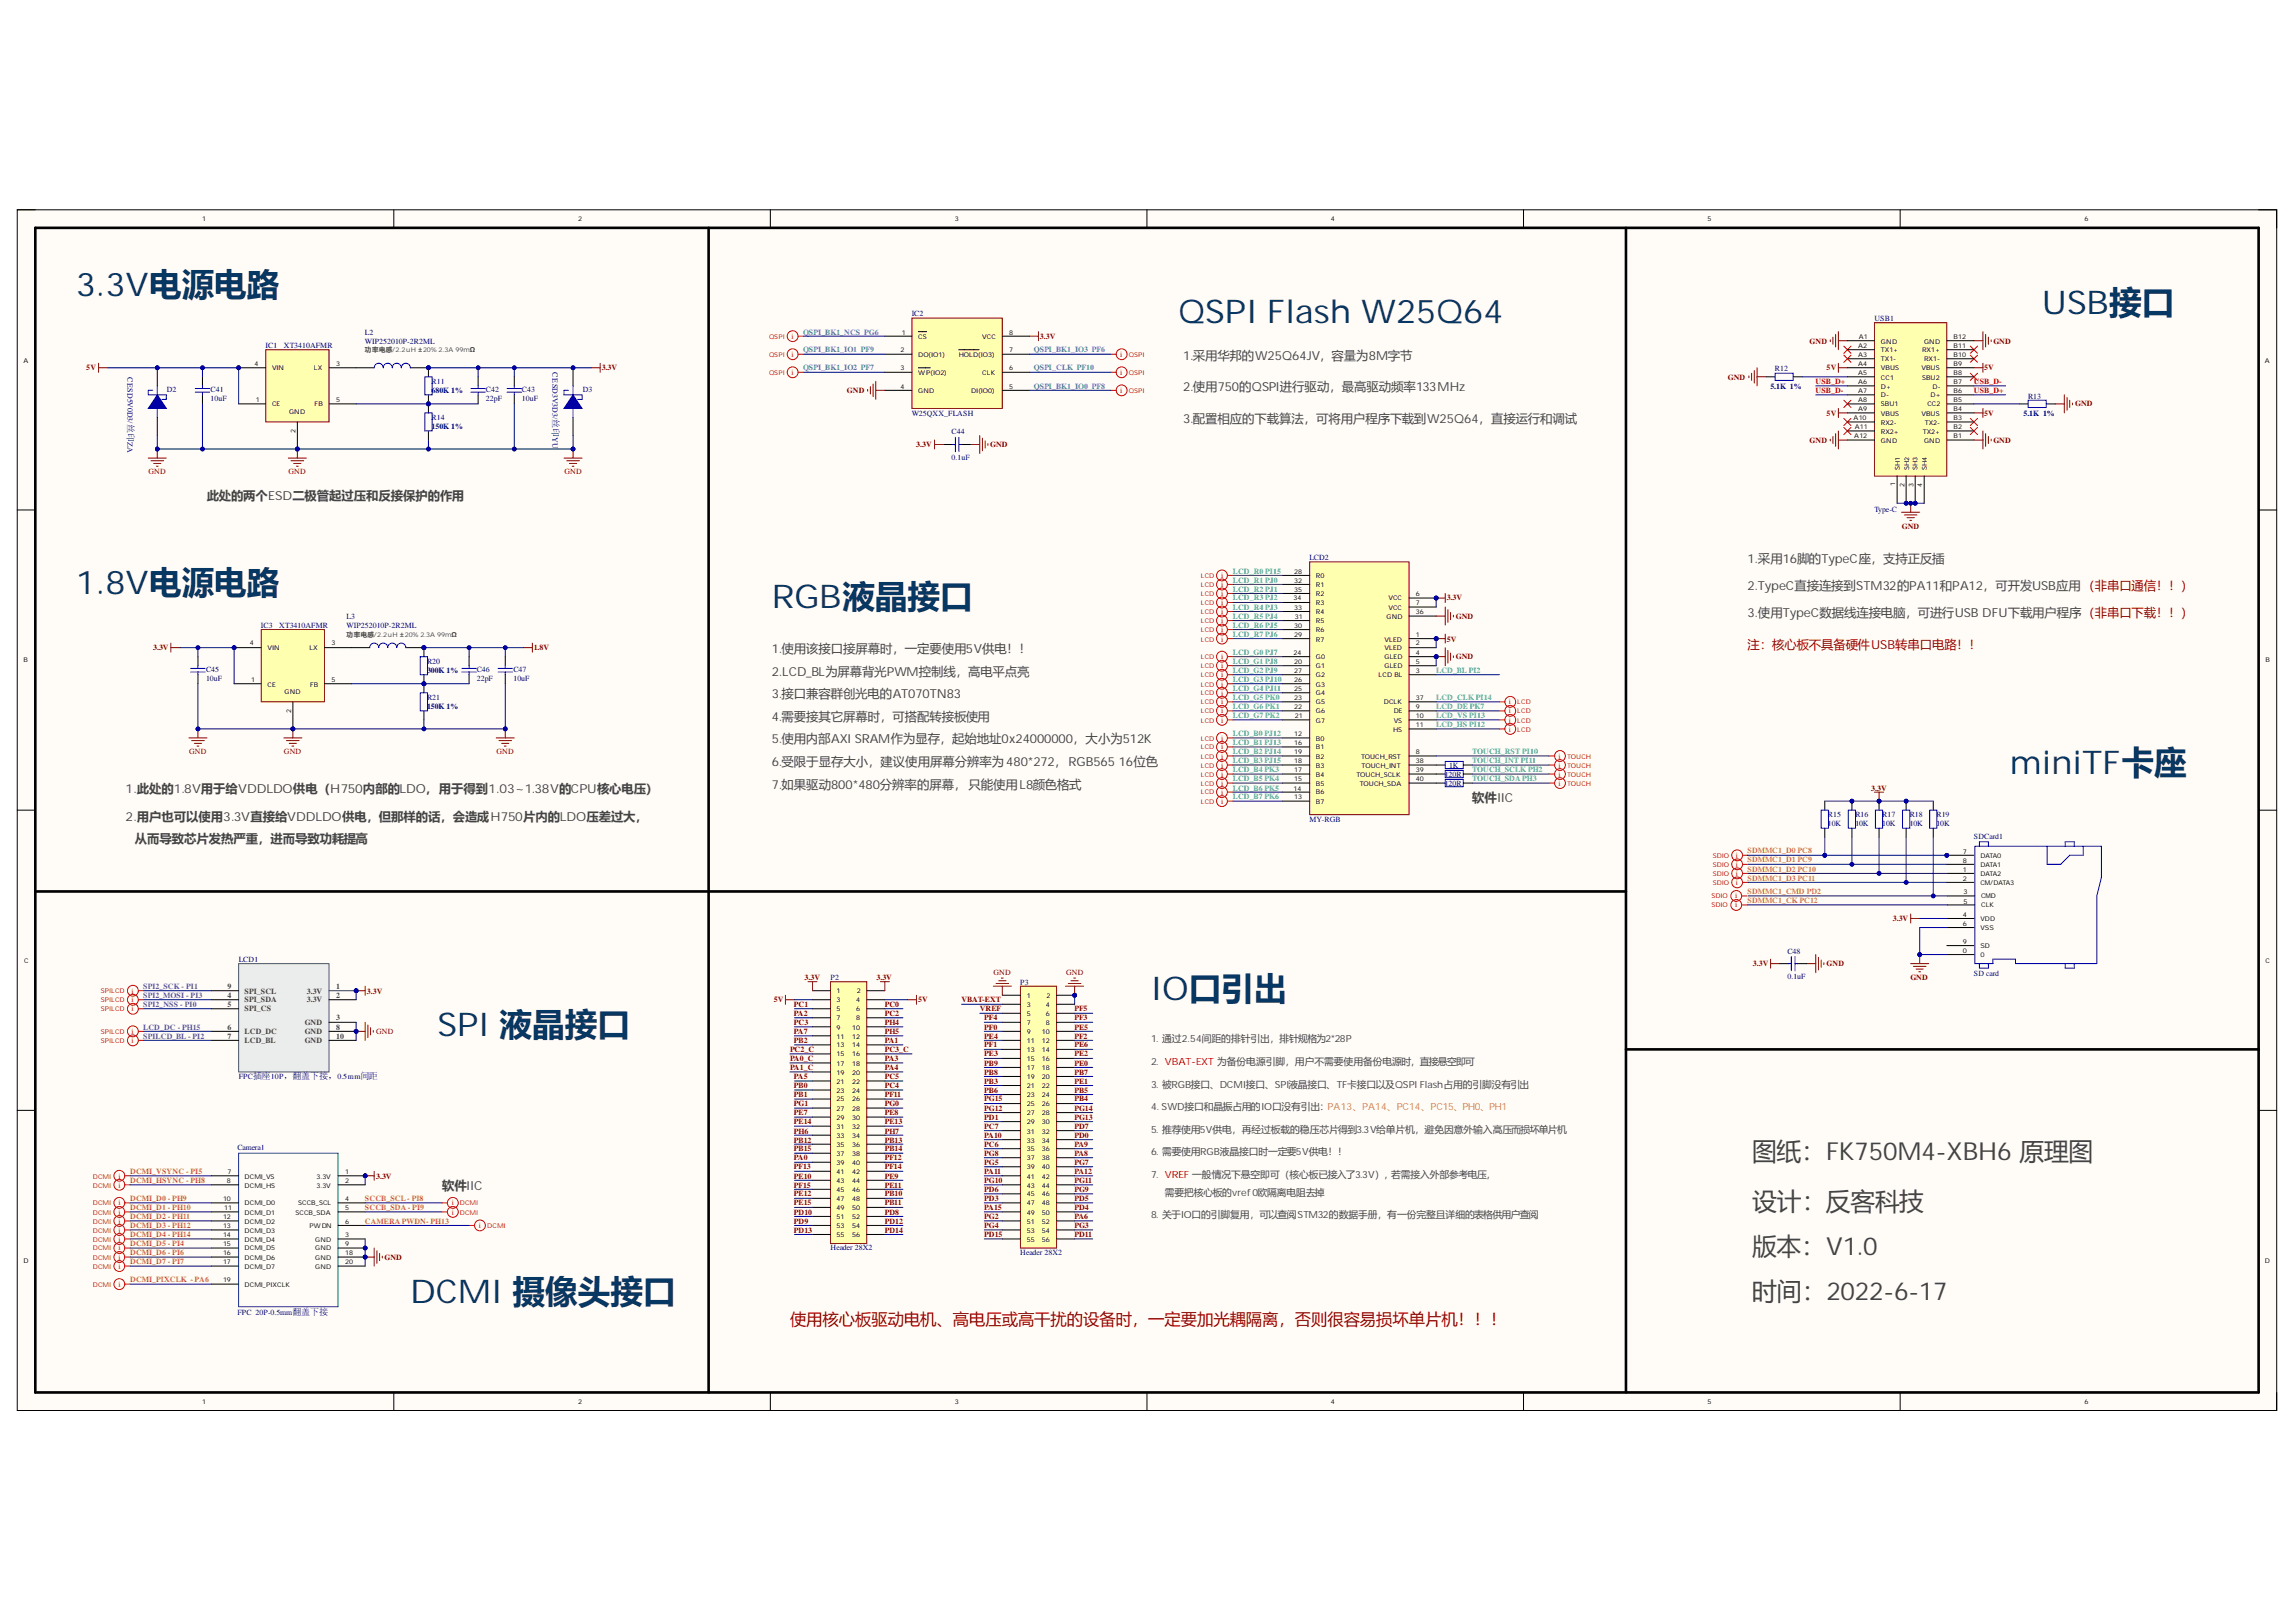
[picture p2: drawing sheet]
<svg xmlns="http://www.w3.org/2000/svg" width="297mm" height="210mm" viewBox="0 0 297 210" stroke-linecap="round" stroke-linejoin="round" font-family="sans-serif">
<defs><g id="words">
<g font-size="4.2" fill="#073763">
<text x="9.8" y="38.3">3.3V电源电路</text>
<text x="152.5" y="41.8">QSPI Flash W25Q64</text>
<text x="264.2" y="40.7">USB接口</text>
<text x="9.8" y="76.9">1.8V电源电路</text>
<text x="99.8" y="78.6">RGB液晶接口</text>
<text x="260" y="100.2">miniTF卡座</text>
<text x="148.9" y="129.4">IO口引出</text>
<text x="56.6" y="134.1">SPI 液晶接口</text>
<text x="53.1" y="168.6">DCMI 摄像头接口</text>
</g>
<g font-size="3.2" fill="#434343">
<text x="226.7" y="150.2">图纸：FK750M4-XBH6 原理图</text>
<text x="226.7" y="156.6">设计：反客科技</text>
<text x="226.7" y="162.4">版本：V1.0</text>
<text x="226.7" y="168.2">时间：2022-6-17</text>
</g>
<text font-size="2.1" fill="#900" x="102.2" y="171.5">使用核心板驱动电机、高电压或高干扰的设备时，一定要加光耦隔离，否则很容易损坏单片机！！！</text>
<g font-size="1.6" fill="#434343">
<text x="153.1" y="46.6">1.采用华邦的W25Q64JV，容量为8M字节</text>
<text x="153.1" y="50.6">2.使用750的QSPI进行驱动，最高驱动频率133MHz</text>
<text x="153.1" y="54.8">3.配置相应的下载算法，可将用户程序下载到W25Q64，直接运行和调试</text>
<text x="26.7" y="64.7">此处的两个ESD二极管起过压和反接保护的作用</text>
<text x="226.1" y="72.9">1.采用16脚的TypeC座，支持正反插</text>
<text x="226.1" y="76.3">2.TypeC直接连接到STM32的PA11和PA12，可开发USB应用（非串口通信！！）</text>
<text x="226.1" y="79.9">3.使用TypeC数据线连接电脑，可进行USB DFU下载用户程序（非串口下载！！）</text>
<text x="99.8" y="84.5">1.使用该接口接屏幕时，一定要使用5V供电！！</text>
<text x="99.8" y="87.5">2.LCD_BL为屏幕背光PWM控制线，高电平点亮</text>
<text x="99.8" y="90.4">3.接口兼容群创光电的AT070TN83</text>
<text x="99.8" y="93.3">4.需要接其它屏幕时，可搭配转接板使用</text>
<text x="99.8" y="96.2">5.使用内部AXI SRAM作为显存，起始地址0x24000000，大小为512K</text>
<text x="99.8" y="99.2">6.受限于显存大小，建议使用屏幕分辨率为480*272，RGB565 16位色</text>
<text x="16.2" y="102.6">1.此处的1.8V用于给VDDLDO供电（H750内部的LDO，用于得到1.03~1.38V的CPU核心电压）</text>
<text x="16.2" y="106.2">2.用户也可以使用3.3V直接给VDDLDO供电，但那样的话，会造成H750片内的LDO压差过大，</text>
<text x="99.8" y="102">7.如果驱动800*480分辨率的屏幕，只能使用L8颜色格式</text>
<text x="190.5" y="103.8">软件IIC</text>
<text x="17.4" y="109.1">从而导致芯片发热严重，进而导致功耗提高</text>
<text x="57.2" y="154">软件IIC</text>
</g>
<text font-size="1.6" fill="#980000" x="226.1" y="84">注：核心板不具备硬件USB转串口电路！！</text>
<g font-size="1.3" fill="#434343">
<text x="148.9" y="134.8">1. 通过2.54间距的排针引出，排针规格为2*28P</text>
<text x="148.9" y="137.8">2. VBAT-EXT 为备份电源引脚，用户不需要使用备份电源时，直接悬空即可</text>
<text x="148.9" y="143.6">4. SWD接口和晶振占用的IO口没有引出：PA13、PA14、PC14、PC15、PH0、PH1</text>
<text x="148.9" y="140.8">3. 被RGB接口、DCMI接口、SPI液晶接口、TF卡接口以及QSPI Flash占用的引脚没有引出</text>
<text x="148.9" y="146.6">5. 推荐使用5V供电，再经过板载的稳压芯片得到3.3V给单片机，避免因意外输入高压而损坏单片机</text>
<text x="148.9" y="149.5">6. 需要使用RGB液晶接口时一定要5V供电！！</text>
<text x="148.9" y="152.4">7. VREF 一般情况下悬空即可（核心板已接入了3.3V），若需接入外部参考电压，</text>
<text x="150.7" y="154.7">需要把核心板的vref0欧隔离电阻去掉</text>
<text x="148.9" y="157.7">8. 关于IO口的引脚复用，可以查阅STM32的数据手册，有一份完整且详细的表格供用户查阅</text>
</g>
<g font-size="1.2" fill="#000080">
<text x="16.5" y="54.9" transform="rotate(90 16.5 54.9)">丝印</text>
<text x="71.5" y="54.3" transform="rotate(90 71.5 54.3)">丝印</text>
<text x="32.7" y="139.7">插座</text>
<text x="36.7" y="139.7">，翻盖下接，</text>
<text x="46.6" y="139.7">间距</text>
<text x="37.8" y="170.2">翻盖下接</text>
</g>
<g font-size="1" fill="#000080">
<text x="117.9" y="40.9">IC2</text>
<text x="242.5" y="41.5">USB1</text>
<text x="34.4" y="45">IC1</text>
<text x="36.7" y="45">XT3410AFMR</text>
<text x="47.2" y="43.3">L2</text>
<text x="47.2" y="44.5">WIP252010P-2R2ML</text>
<text x="16.5" y="48.8" transform="rotate(90 16.5 48.8)">CESD5V0D3/</text>
<text x="21.6" y="50.7">D2</text>
<text x="27.2" y="51.9">10uF</text>
<text x="27.2" y="50.7">C41</text>
<text x="55.8" y="50.9">680K 1%</text>
<text x="55.8" y="49.7">R11</text>
<text x="62.9" y="51.9">22pF</text>
<text x="62.9" y="50.7">C42</text>
<text x="67.5" y="51.9">10uF</text>
<text x="67.5" y="50.7">C43</text>
<text x="71.5" y="48.2" transform="rotate(90 71.5 48.2)">CESD3V3D3/</text>
<text x="75.4" y="50.7">D3</text>
<text x="117.9" y="53.8">W25QXX_FLASH</text>
<text x="229" y="50.3">5.1K 1%</text>
<text x="229.6" y="48">R12</text>
<text x="261.8" y="53.8">5.1K 1%</text>
<text x="262.4" y="51.6">R13</text>
<text x="16.5" y="57.2" transform="rotate(90 16.5 57.2)">ZA</text>
<text x="55.8" y="55.5">150K 1%</text>
<text x="55.8" y="54.4">R14</text>
<text x="71.5" y="56.6" transform="rotate(90 71.5 56.6)">YU</text>
<text x="123.1" y="59.5">0.1uF</text>
<text x="123.1" y="56.2">C44</text>
<text x="242.5" y="66.3">Type-C</text>
<text x="169.4" y="72.5">LCD2</text>
<text x="33.8" y="81.2">IC3</text>
<text x="36.1" y="81.2">XT3410AFMR</text>
<text x="44.8" y="80.1">L3</text>
<text x="44.8" y="81.2">WIP252010P-2R2ML</text>
<text x="26.7" y="88.1">10uF</text>
<text x="26.7" y="87">C45</text>
<text x="55.3" y="87.1">300K 1%</text>
<text x="55.3" y="85.9">R20</text>
<text x="61.7" y="88.1">22pF</text>
<text x="61.7" y="87">C46</text>
<text x="66.4" y="88.1">10uF</text>
<text x="66.4" y="87">C47</text>
<text x="55.3" y="91.7">150K 1%</text>
<text x="55.3" y="90.5">R21</text>
<text x="186.9" y="100.5">120R</text>
<text x="186.9" y="101.7">120R</text>
<text x="187.5" y="99.3">1K</text>
<text x="169.4" y="106.4">MY-RGB</text>
<text x="236.5" y="107">10K</text>
<text x="236.5" y="105.8">R15</text>
<text x="240" y="107">10K</text>
<text x="240" y="105.8">R16</text>
<text x="243.5" y="107">10K</text>
<text x="243.5" y="105.8">R17</text>
<text x="247.1" y="107">10K</text>
<text x="247.1" y="105.8">R18</text>
<text x="250.5" y="107">10K</text>
<text x="250.5" y="105.8">R19</text>
<text x="255.4" y="108.6">SDCard1</text>
<text x="30.9" y="124.5">LCD1</text>
<text x="231.2" y="123.4">C48</text>
<text x="107.5" y="126.8">P2</text>
<text x="132" y="127.4">P3</text>
<text x="231.2" y="126.6">0.1uF</text>
<text x="255.4" y="126.3">SD card</text>
<text x="30.9" y="139.7">FPC</text>
<text x="35" y="139.7">10P</text>
<text x="43.7" y="139.7">0.5mm</text>
<text x="30.7" y="148.9">Camera1</text>
<text x="107.5" y="161.8">Header 28X2</text>
<text x="132" y="162.4">Header 28X2</text>
<text x="30.7" y="170.2">FPC 20P-0.5mm</text>
</g>
<g font-size="1" fill="#800000">
<text x="11.2" y="47.9">5V</text>
<text x="77.8" y="47.9">3.3V</text>
<text x="134.5" y="43.9">3.3V</text>
<text x="234.1" y="44.5">GND</text>
<text x="236.3" y="47.9">5V</text>
<text x="256.7" y="47.9">5V</text>
<text x="257.9" y="44.5">GND</text>
<text x="109.6" y="50.9">GND</text>
<text x="223.5" y="49.1">GND</text>
<text x="236.3" y="53.8">5V</text>
<text x="256.7" y="53.8">5V</text>
<text x="268.5" y="52.6">GND</text>
<text x="118.5" y="57.8">3.3V</text>
<text x="128.1" y="57.8">GND</text>
<text x="234.1" y="57.3">GND</text>
<text x="257.9" y="57.3">GND</text>
<text x="19.2" y="61.4">GND</text>
<text x="37.3" y="61.4">GND</text>
<text x="73" y="61.4">GND</text>
<text x="246" y="68.4">GND</text>
<text x="187.2" y="77.7">3.3V</text>
<text x="187.2" y="83">5V</text>
<text x="188.3" y="80.1">GND</text>
<text x="19.8" y="84.1">3.3V</text>
<text x="69" y="84.1">1.8V</text>
<text x="188.3" y="85.3">GND</text>
<text x="24.5" y="97.6">GND</text>
<text x="36.7" y="97.6">GND</text>
<text x="64.2" y="97.6">GND</text>
<text x="242.1" y="102.3">3.3V</text>
<text x="244.9" y="119.2">3.3V</text>
<text x="226.8" y="125">3.3V</text>
<text x="236.3" y="125">GND</text>
<text x="47.5" y="128.6">3.3V</text>
<text x="100.1" y="129.7">5V</text>
<text x="102.7" y="131.5">PA2</text>
<text x="102.7" y="130.3">PC1</text>
<text x="104.1" y="126.8">3.3V</text>
<text x="113.4" y="126.8">3.3V</text>
<text x="114.5" y="130.3">PC0</text>
<text x="114.5" y="131.5">PC2</text>
<text x="118.8" y="129.7">5V</text>
<text x="124.4" y="129.7">VBAT-EXT</text>
<text x="126.7" y="130.9">VREF</text>
<text x="128.5" y="126.2">GND</text>
<text x="137.9" y="126.2">GND</text>
<text x="139" y="130.9">PF5</text>
<text x="247.1" y="126.8">GND</text>
<text x="48.7" y="133.8">GND</text>
<text x="102.2" y="137.3">PA0_C</text>
<text x="102.2" y="136.1">PC2_C</text>
<text x="102.7" y="133.8">PA7</text>
<text x="102.7" y="135">PB2</text>
<text x="102.7" y="132.7">PC3</text>
<text x="114.5" y="135">PA1</text>
<text x="114.5" y="137.3">PA3</text>
<text x="114.5" y="136.1">PC3_C</text>
<text x="114.5" y="132.7">PH4</text>
<text x="114.5" y="133.8">PH5</text>
<text x="127.3" y="137.9">PB9</text>
<text x="127.3" y="136.7">PE3</text>
<text x="127.3" y="134.4">PE4</text>
<text x="127.3" y="133.2">PF0</text>
<text x="127.3" y="135.5">PF1</text>
<text x="127.3" y="132.1">PF4</text>
<text x="139" y="137.9">PE0</text>
<text x="139" y="136.7">PE2</text>
<text x="139" y="133.2">PE5</text>
<text x="139" y="135.5">PE6</text>
<text x="139" y="134.4">PF2</text>
<text x="139" y="132.1">PF3</text>
<text x="102.2" y="138.5">PA1_C</text>
<text x="102.7" y="139.7">PA5</text>
<text x="102.7" y="140.9">PB0</text>
<text x="102.7" y="142">PB1</text>
<text x="102.7" y="143.1">PG1</text>
<text x="114.5" y="138.5">PA4</text>
<text x="114.5" y="140.9">PC4</text>
<text x="114.5" y="139.7">PC5</text>
<text x="114.5" y="142">PF11</text>
<text x="114.5" y="143.1">PG0</text>
<text x="127.3" y="140.3">PB3</text>
<text x="127.3" y="141.4">PB6</text>
<text x="127.3" y="139.1">PB8</text>
<text x="127.3" y="143.7">PG12</text>
<text x="127.3" y="142.5">PG15</text>
<text x="139" y="142.5">PB4</text>
<text x="139" y="141.4">PB5</text>
<text x="139" y="139.1">PB7</text>
<text x="139" y="140.3">PE1</text>
<text x="139" y="143.7">PG14</text>
<text x="102.7" y="147.9">PB12</text>
<text x="102.7" y="149">PB15</text>
<text x="102.7" y="144.3">PE7</text>
<text x="102.7" y="145.5">PE14</text>
<text x="102.7" y="146.7">PH6</text>
<text x="114.5" y="147.9">PB13</text>
<text x="114.5" y="149">PB14</text>
<text x="114.5" y="144.3">PE8</text>
<text x="114.5" y="145.5">PE13</text>
<text x="114.5" y="146.7">PH7</text>
<text x="127.3" y="147.3">PA10</text>
<text x="127.3" y="148.4">PC6</text>
<text x="127.3" y="146.1">PC7</text>
<text x="127.3" y="144.9">PD1</text>
<text x="127.3" y="149.6">PG8</text>
<text x="139" y="149.6">PA8</text>
<text x="139" y="148.4">PA9</text>
<text x="139" y="147.3">PD0</text>
<text x="139" y="146.1">PD7</text>
<text x="139" y="144.9">PG13</text>
<text x="48.7" y="152.5">3.3V</text>
<text x="102.7" y="150.2">PA0</text>
<text x="102.7" y="152.5">PE10</text>
<text x="102.7" y="154.8">PE12</text>
<text x="102.7" y="156">PE15</text>
<text x="102.7" y="151.3">PF13</text>
<text x="102.7" y="153.7">PF15</text>
<text x="114.5" y="154.8">PB10</text>
<text x="114.5" y="156">PB11</text>
<text x="114.5" y="152.5">PE9</text>
<text x="114.5" y="153.7">PE11</text>
<text x="114.5" y="150.2">PF12</text>
<text x="114.5" y="151.3">PF14</text>
<text x="127.3" y="151.9">PA11</text>
<text x="127.3" y="155.4">PD3</text>
<text x="127.3" y="154.3">PD6</text>
<text x="127.3" y="150.7">PG5</text>
<text x="127.3" y="153.1">PG10</text>
<text x="139" y="151.9">PA12</text>
<text x="139" y="155.4">PD5</text>
<text x="139" y="154.3">PG9</text>
<text x="139" y="153.1">PG11</text>
<text x="139" y="150.7">PG7</text>
<text x="102.7" y="158.4">PD9</text>
<text x="102.7" y="157.2">PD10</text>
<text x="102.7" y="159.5">PD13</text>
<text x="114.5" y="157.2">PD8</text>
<text x="114.5" y="158.4">PD12</text>
<text x="114.5" y="159.5">PD14</text>
<text x="127.3" y="156.6">PA15</text>
<text x="127.3" y="160.1">PD15</text>
<text x="127.3" y="157.8">PG2</text>
<text x="127.3" y="158.9">PG4</text>
<text x="139" y="157.8">PA6</text>
<text x="139" y="156.6">PD4</text>
<text x="139" y="160.1">PD11</text>
<text x="139" y="158.9">PG3</text>
<text x="49.8" y="163">GND</text>
</g>
<g font-size="1" fill="#f00">
<text x="102.4" y="46.2">i</text>
<text x="102.4" y="43.9">i</text>
<text x="144.9" y="46.2">i</text>
<text x="102.4" y="48.5">i</text>
<text x="144.9" y="50.9">i</text>
<text x="144.9" y="48.5">i</text>
<text x="158" y="77.1">i</text>
<text x="158" y="76">i</text>
<text x="158" y="74.8">i</text>
<text x="158" y="83">i</text>
<text x="158" y="81.8">i</text>
<text x="158" y="80.7">i</text>
<text x="158" y="79.5">i</text>
<text x="158" y="78.3">i</text>
<text x="158" y="88.9">i</text>
<text x="158" y="87.7">i</text>
<text x="158" y="85.3">i</text>
<text x="158" y="86.5">i</text>
<text x="158" y="93.5">i</text>
<text x="158" y="92.3">i</text>
<text x="158" y="91.1">i</text>
<text x="158" y="90">i</text>
<text x="158" y="95.9">i</text>
<text x="195.2" y="91.1">i</text>
<text x="195.2" y="92.3">i</text>
<text x="195.2" y="93.5">i</text>
<text x="195.2" y="94.7">i</text>
<text x="158" y="101.7">i</text>
<text x="158" y="100.5">i</text>
<text x="158" y="99.3">i</text>
<text x="158" y="98.2">i</text>
<text x="158" y="97">i</text>
<text x="201.6" y="99.3">i</text>
<text x="201.6" y="100.5">i</text>
<text x="201.6" y="101.7">i</text>
<text x="201.6" y="98.2">i</text>
<text x="158" y="104">i</text>
<text x="158" y="102.9">i</text>
<text x="224.6" y="113.4">i</text>
<text x="224.6" y="112.2">i</text>
<text x="224.6" y="111">i</text>
<text x="224.5" y="117.4">i</text>
<text x="224.5" y="116.3">i</text>
<text x="224.6" y="114.6">i</text>
<text x="17" y="130.9">i</text>
<text x="17" y="129.7">i</text>
<text x="17" y="128.6">i</text>
<text x="17" y="135">i</text>
<text x="17" y="133.8">i</text>
<text x="15.3" y="156">i</text>
<text x="15.3" y="153.7">i</text>
<text x="15.3" y="152.5">i</text>
<text x="58.5" y="156">i</text>
<text x="15.3" y="161.8">i</text>
<text x="15.3" y="160.7">i</text>
<text x="15.3" y="159.5">i</text>
<text x="15.3" y="158.4">i</text>
<text x="15.3" y="157.2">i</text>
<text x="58.5" y="157.2">i</text>
<text x="61.9" y="158.9">i</text>
<text x="15.3" y="164.2">i</text>
<text x="15.3" y="166.6">i</text>
<text x="15.3" y="163">i</text>
</g>
<g font-size="1" fill="#3d85c6">
<text x="103.9" y="45.6">QSPI_BK1_IO1 PF9</text>
<text x="103.9" y="47.9">QSPI_BK1_IO2 PF7</text>
<text x="103.9" y="43.3">QSPI_BK1_NCS PG6</text>
<text x="133.8" y="45.6">QSPI_BK1_IO3 PF6</text>
<text x="133.8" y="47.9">QSPI_CLK PF10</text>
<text x="133.8" y="50.3">QSPI_BK1_IO0 PF8</text>
</g>
<g font-size="1" fill="#c00">
<text x="234.9" y="50.9">USB_D-</text>
<text x="234.9" y="49.7">USB_D+</text>
<text x="255.4" y="49.7">USB_D-</text>
<text x="255.4" y="50.9">USB_D+</text>
</g>
<g font-size="1" fill="#41bd8e">
<text x="159.5" y="76.6">LCD_R2 PJ1</text>
<text x="159.5" y="77.7">LCD_R3 PJ2</text>
<text x="159.5" y="74.2">LCD_R0 PI15</text>
<text x="159.5" y="75.4">LCD_R1 PJ0</text>
<text x="159.5" y="80.1">LCD_R5 PJ4</text>
<text x="159.5" y="78.9">LCD_R4 PJ3</text>
<text x="159.5" y="82.4">LCD_R7 PJ6</text>
<text x="159.5" y="81.2">LCD_R6 PJ5</text>
<text x="159.5" y="87.1">LCD_G2 PJ9</text>
<text x="159.5" y="88.3">LCD_G3 PJ10</text>
<text x="159.5" y="89.4">LCD_G4 PJ11</text>
<text x="159.5" y="84.7">LCD_G0 PJ7</text>
<text x="159.5" y="85.9">LCD_G1 PJ8</text>
<text x="185.8" y="87.1">LCD_BL PI2</text>
<text x="159.5" y="92.9">LCD_G7 PK2</text>
<text x="159.5" y="91.7">LCD_G6 PK1</text>
<text x="159.5" y="90.5">LCD_G5 PK0</text>
<text x="159.5" y="95.3">LCD_B0 PJ12</text>
<text x="185.8" y="92.9">LCD_VS PI13</text>
<text x="185.8" y="94.1">LCD_HS PI12</text>
<text x="185.8" y="91.7">LCD_DE PK7</text>
<text x="185.8" y="90.5">LCD_CLK PI14</text>
<text x="159.5" y="101.1">LCD_B5 PK4</text>
<text x="159.5" y="97.6">LCD_B2 PJ14</text>
<text x="159.5" y="99.9">LCD_B4 PK3</text>
<text x="159.5" y="98.7">LCD_B3 PJ15</text>
<text x="159.5" y="96.5">LCD_B1 PJ13</text>
<text x="190.5" y="98.7">TOUCH_INT PI11</text>
<text x="190.5" y="97.6">TOUCH_RST PI10</text>
<text x="190.5" y="101.1">TOUCH_SDA PH3</text>
<text x="190.5" y="99.9">TOUCH_SCLK PH2</text>
<text x="159.5" y="103.4">LCD_B7 PK6</text>
<text x="159.5" y="102.3">LCD_B6 PK5</text>
</g>
<g font-size="1" fill="#f90">
<text x="226.1" y="110.4">SDMMC1_D0 PC8</text>
<text x="226.1" y="111.6">SDMMC1_D1 PC9</text>
<text x="226.1" y="112.8">SDMMC1_D2 PC10</text>
<text x="226.1" y="114">SDMMC1_D3 PC11</text>
<text x="226.1" y="116.8">SDMMC1_CK PC12</text>
<text x="226.1" y="115.7">SDMMC1_CMD PD2</text>
</g>
<g font-size="1" fill="#674ea7">
<text x="18.5" y="130.3">SPI2_NSS - PI0</text>
<text x="18.5" y="128">SPI2_SCK - PI1</text>
<text x="18.5" y="129.1">SPI2_MOSI - PI3</text>
<text x="18.5" y="133.2">LCD_DC - PH15</text>
<text x="18.5" y="134.4">SPILCD_BL - PI2</text>
</g>
<g font-size="1" fill="#434343">
<text x="29.4" y="128">9</text>
<text x="29.4" y="129.1">4</text>
<text x="29.4" y="130.3">5</text>
<text x="31.6" y="128.6">SPI_SCL</text>
<text x="31.6" y="129.7">SPI_SDA</text>
<text x="31.6" y="130.9">SPI_CS</text>
<text x="39.7" y="128.6">3.3V</text>
<text x="39.7" y="129.7">3.3V</text>
<text x="43.5" y="128">1</text>
<text x="43.5" y="129.1">2</text>
<text x="29.4" y="133.2">6</text>
<text x="29.4" y="134.4">7</text>
<text x="31.6" y="133.8">LCD_DC</text>
<text x="31.6" y="135">LCD_BL</text>
<text x="39.4" y="132.7">GND</text>
<text x="39.4" y="133.8">GND</text>
<text x="39.4" y="135">GND</text>
<text x="43.5" y="132.1">3</text>
<text x="43.5" y="133.2">8</text>
<text x="43.5" y="134.4">10</text>
</g>
<g font-size="1" fill="#bf9000">
<text x="16.8" y="153.1">DCMI_HSYNC - PH8</text>
<text x="16.8" y="151.9">DCMI_VSYNC - PI5</text>
<text x="16.8" y="155.4">DCMI_D0 - PH9</text>
<text x="47.2" y="155.4">SCCB_SCL- PI8</text>
<text x="16.8" y="156.6">DCMI_D1 - PH10</text>
<text x="16.8" y="157.8">DCMI_D2 - PH11</text>
<text x="16.8" y="158.9">DCMI_D3 - PH12</text>
<text x="16.8" y="160.1">DCMI_D4 - PH14</text>
<text x="16.8" y="161.2">DCMI_D5 - PI4</text>
<text x="47.2" y="158.4">CAMERA PWDN- PH13</text>
<text x="47.2" y="156.6">SCCB_SDA - PI9</text>
<text x="16.8" y="166">DCMI_PIXCLK - PA6</text>
<text x="16.8" y="162.4">DCMI_D6 - PI6</text>
<text x="16.8" y="163.6">DCMI_D7 - PI7</text>
</g>
<g font-size=".8">
<text x="26.1" y="28.7">1</text>
<text x="74.8" y="28.7">2</text>
<text x="123.5" y="28.7">3</text>
<text x="172.2" y="28.7">4</text>
<text x="220.9" y="28.7">5</text>
<text x="269.7" y="28.7">6</text>
<text x="3" y="46.9">A</text>
<text x="32.9" y="47.3">4</text>
<text x="35.2" y="47.9">VIN</text>
<text x="40.6" y="47.9">LX</text>
<text x="43.5" y="47.3">3</text>
<text x="116.5" y="45.6">2</text>
<text x="116.5" y="47.9">3</text>
<text x="116.7" y="43.3">1</text>
<text x="118.8" y="43.9">CS</text>
<text x="118.8" y="46.2">DO(IO1)</text>
<text x="124" y="46.2">HOLD(IO3)</text>
<text x="127.1" y="43.9">VCC</text>
<text x="130.6" y="47.9">6</text>
<text x="130.6" y="45.6">7</text>
<text x="130.6" y="43.3">8</text>
<text x="240.4" y="45">A2</text>
<text x="240.4" y="46.2">A3</text>
<text x="240.4" y="47.3">A4</text>
<text x="240.5" y="43.9">A1</text>
<text x="243.3" y="44.5">GND</text>
<text x="243.3" y="45.6">TX1+</text>
<text x="243.3" y="46.8">TX1-</text>
<text x="243.3" y="47.9">VBUS</text>
<text x="248.6" y="47.9">VBUS</text>
<text x="248.7" y="45.6">RX1+</text>
<text x="248.9" y="46.8">RX1-</text>
<text x="248.9" y="44.5">GND</text>
<text x="252.7" y="47.3">B9</text>
<text x="252.7" y="46.2">B10</text>
<text x="252.7" y="45">B11</text>
<text x="252.7" y="43.9">B12</text>
<text x="293" y="46.9">A</text>
<text x="33.1" y="52">1</text>
<text x="35.2" y="52.6">CE</text>
<text x="37.4" y="53.5">GND</text>
<text x="40.7" y="52.6">FB</text>
<text x="43.5" y="52">5</text>
<text x="116.5" y="50.3">4</text>
<text x="118.8" y="48.5">WP(IO2)</text>
<text x="118.8" y="50.9">GND</text>
<text x="125.6" y="50.9">DI(IO0)</text>
<text x="127.1" y="48.5">CLK</text>
<text x="130.6" y="50.3">5</text>
<text x="240.4" y="48.5">A5</text>
<text x="240.4" y="49.7">A6</text>
<text x="240.4" y="50.9">A7</text>
<text x="240.4" y="52">A8</text>
<text x="240.4" y="53.2">A9</text>
<text x="243.3" y="49.1">CC1</text>
<text x="243.3" y="50.3">D+</text>
<text x="243.3" y="51.4">D-</text>
<text x="243.3" y="52.6">SBU1</text>
<text x="243.3" y="53.8">VBUS</text>
<text x="248.6" y="53.8">VBUS</text>
<text x="248.7" y="49.1">SBU2</text>
<text x="249.3" y="52.6">CC2</text>
<text x="249.8" y="51.4">D+</text>
<text x="250" y="50.3">D-</text>
<text x="252.7" y="53.2">B4</text>
<text x="252.7" y="52">B5</text>
<text x="252.7" y="50.9">B6</text>
<text x="252.7" y="49.7">B7</text>
<text x="252.7" y="48.5">B8</text>
<text x="38.2" y="56.1" transform="rotate(-90 38.2 56.1)">2</text>
<text x="239.8" y="54.4">A10</text>
<text x="239.9" y="56.7">A12</text>
<text x="240" y="55.5">A11</text>
<text x="243.3" y="55">RX2-</text>
<text x="243.3" y="56.1">RX2+</text>
<text x="243.3" y="57.3">GND</text>
<text x="248.8" y="56.1">TX2+</text>
<text x="248.9" y="57.3">GND</text>
<text x="249" y="55">TX2-</text>
<text x="252.7" y="56.7">B1</text>
<text x="252.7" y="55.5">B2</text>
<text x="252.7" y="54.4">B3</text>
<text x="245.2" y="62.9" transform="rotate(-90 245.2 62.9)">1</text>
<text x="245.8" y="60.8" transform="rotate(-90 245.8 60.8)">SH1</text>
<text x="246.4" y="63.1" transform="rotate(-90 246.4 63.1)">2</text>
<text x="247" y="60.8" transform="rotate(-90 247 60.8)">SH2</text>
<text x="247.6" y="63.1" transform="rotate(-90 247.6 63.1)">3</text>
<text x="248.1" y="60.8" transform="rotate(-90 248.1 60.8)">SH3</text>
<text x="248.7" y="63.1" transform="rotate(-90 248.7 63.1)">4</text>
<text x="249.3" y="60.8" transform="rotate(-90 249.3 60.8)">SH4</text>
<text x="167.4" y="77.7">34</text>
<text x="167.4" y="74.2">28</text>
<text x="167.4" y="76.6">35</text>
<text x="167.4" y="75.4">32</text>
<text x="170.2" y="74.8">R0</text>
<text x="170.2" y="77.1">R2</text>
<text x="170.2" y="76">R1</text>
<text x="179.6" y="77.7">VCC</text>
<text x="183.2" y="77.1">6</text>
<text x="32.3" y="83.5">4</text>
<text x="42.9" y="83.5">3</text>
<text x="167.4" y="82.4">29</text>
<text x="167.4" y="81.2">30</text>
<text x="167.4" y="78.9">33</text>
<text x="167.5" y="80.1">31</text>
<text x="170.2" y="83">R7</text>
<text x="170.2" y="81.8">R6</text>
<text x="170.2" y="80.7">R5</text>
<text x="170.2" y="79.5">R4</text>
<text x="170.2" y="78.3">R3</text>
<text x="179.1" y="83">VLED</text>
<text x="179.4" y="80.1">GND</text>
<text x="179.6" y="78.9">VCC</text>
<text x="183.2" y="82.4">1</text>
<text x="183.2" y="83.5">2</text>
<text x="183.2" y="78.3">7</text>
<text x="183.2" y="79.5">36</text>
<text x="3" y="85.7">B</text>
<text x="32.5" y="88.3">1</text>
<text x="34.6" y="88.9">CE</text>
<text x="34.6" y="84.1">VIN</text>
<text x="36.8" y="89.8">GND</text>
<text x="40" y="84.1">LX</text>
<text x="40.1" y="88.9">FB</text>
<text x="42.9" y="88.3">5</text>
<text x="167.4" y="84.7">24</text>
<text x="167.4" y="85.9">20</text>
<text x="167.4" y="89.4">25</text>
<text x="167.4" y="88.3">26</text>
<text x="167.4" y="87.1">27</text>
<text x="170.2" y="86.5">G1</text>
<text x="170.2" y="85.3">G0</text>
<text x="170.2" y="90">G4</text>
<text x="170.2" y="88.9">G3</text>
<text x="170.2" y="87.7">G2</text>
<text x="178.4" y="87.7">LCD BL</text>
<text x="179.1" y="84.1">VLED</text>
<text x="179.1" y="85.3">GLED</text>
<text x="179.1" y="86.5">GLED</text>
<text x="183.2" y="87.1">3</text>
<text x="183.2" y="84.7">4</text>
<text x="183.2" y="85.9">5</text>
<text x="293.1" y="85.7">B</text>
<text x="37.7" y="92.2" transform="rotate(-90 37.7 92.2)">2</text>
<text x="167.4" y="95.3">12</text>
<text x="167.4" y="91.7">22</text>
<text x="167.4" y="90.5">23</text>
<text x="167.5" y="92.9">21</text>
<text x="170.2" y="95.9">B0</text>
<text x="170.2" y="93.5">G7</text>
<text x="170.2" y="92.3">G6</text>
<text x="170.2" y="91.1">G5</text>
<text x="179" y="91.1">DCLK</text>
<text x="180.2" y="94.7">HS</text>
<text x="180.3" y="92.3">DE</text>
<text x="180.3" y="93.5">VS</text>
<text x="183.2" y="91.7">9</text>
<text x="183.2" y="92.9">10</text>
<text x="183.2" y="94.1">11</text>
<text x="183.2" y="90.5">37</text>
<text x="167.4" y="97.6">19</text>
<text x="167.4" y="96.4">16</text>
<text x="167.4" y="101.1">15</text>
<text x="167.4" y="99.9">17</text>
<text x="167.4" y="98.7">18</text>
<text x="170.2" y="98.2">B2</text>
<text x="170.2" y="97">B1</text>
<text x="170.2" y="101.7">B5</text>
<text x="170.2" y="100.5">B4</text>
<text x="170.2" y="99.3">B3</text>
<text x="175.5" y="100.5">TOUCH_SCLK</text>
<text x="175.9" y="101.7">TOUCH_SDA</text>
<text x="176.1" y="98.2">TOUCH_RST</text>
<text x="176.2" y="99.3">TOUCH_INT</text>
<text x="183.2" y="97.6">8</text>
<text x="183.2" y="98.7">38</text>
<text x="183.2" y="99.9">39</text>
<text x="183.2" y="101.1">40</text>
<text x="167.4" y="102.3">14</text>
<text x="167.4" y="103.4">13</text>
<text x="170.2" y="104">B7</text>
<text x="170.2" y="102.8">B6</text>
<text x="253.9" y="112.9">1</text>
<text x="253.9" y="114">2</text>
<text x="253.9" y="110.5">7</text>
<text x="253.9" y="111.7">8</text>
<text x="256.2" y="113.4">DATA2</text>
<text x="256.2" y="111">DATA0</text>
<text x="256.2" y="112.2">DATA1</text>
<text x="253.9" y="118.7">4</text>
<text x="253.9" y="119.8">6</text>
<text x="254" y="115.7">3</text>
<text x="254" y="116.9">5</text>
<text x="256.2" y="114.6">CM/DATA3</text>
<text x="256.2" y="119.2">VDD</text>
<text x="256.3" y="116.3">CMD</text>
<text x="256.3" y="117.4">CLK</text>
<text x="3.1" y="124.6">C</text>
<text x="253.9" y="122.2">9</text>
<text x="253.9" y="123.4">0</text>
<text x="256.2" y="120.4">VSS</text>
<text x="256.2" y="122.7">SD</text>
<text x="256.2" y="123.9">0</text>
<text x="293.1" y="124.6">C</text>
<text x="108.2" y="128.5">1</text>
<text x="108.2" y="129.7">3</text>
<text x="108.2" y="130.9">5</text>
<text x="110.8" y="129.7">4</text>
<text x="110.8" y="130.9">6</text>
<text x="110.8" y="128.5">2</text>
<text x="132.8" y="129.1">1</text>
<text x="132.8" y="130.3">3</text>
<text x="132.8" y="131.5">5</text>
<text x="135.3" y="130.3">4</text>
<text x="135.3" y="131.5">6</text>
<text x="135.4" y="129.1">2</text>
<text x="108.2" y="132.1">7</text>
<text x="108.2" y="133.2">9</text>
<text x="108.2" y="134.4">11</text>
<text x="108.2" y="135.5">13</text>
<text x="108.2" y="136.7">15</text>
<text x="108.2" y="137.9">17</text>
<text x="110.2" y="133.2">10</text>
<text x="110.2" y="134.4">12</text>
<text x="110.2" y="135.5">14</text>
<text x="110.2" y="136.7">16</text>
<text x="110.2" y="137.9">18</text>
<text x="110.8" y="132.1">8</text>
<text x="132.8" y="132.7">7</text>
<text x="132.8" y="133.8">9</text>
<text x="132.8" y="135">11</text>
<text x="132.8" y="136.1">13</text>
<text x="132.8" y="137.3">15</text>
<text x="134.8" y="133.8">10</text>
<text x="134.8" y="135">12</text>
<text x="134.8" y="136.1">14</text>
<text x="134.8" y="137.3">16</text>
<text x="135.3" y="132.7">8</text>
<text x="108.2" y="139.1">19</text>
<text x="108.2" y="140.3">21</text>
<text x="108.2" y="141.4">23</text>
<text x="108.2" y="142.5">25</text>
<text x="108.2" y="143.7">27</text>
<text x="110.2" y="139.1">20</text>
<text x="110.2" y="140.3">22</text>
<text x="110.2" y="141.4">24</text>
<text x="110.2" y="142.5">26</text>
<text x="110.2" y="143.7">28</text>
<text x="132.8" y="138.5">17</text>
<text x="132.8" y="139.7">19</text>
<text x="132.8" y="140.9">21</text>
<text x="132.8" y="142">23</text>
<text x="132.8" y="143.1">25</text>
<text x="134.8" y="138.5">18</text>
<text x="134.8" y="139.7">20</text>
<text x="134.8" y="140.9">22</text>
<text x="134.8" y="142">24</text>
<text x="134.8" y="143.1">26</text>
<text x="108.2" y="144.9">29</text>
<text x="108.2" y="146.1">31</text>
<text x="108.2" y="147.3">33</text>
<text x="108.2" y="148.4">35</text>
<text x="108.2" y="149.6">37</text>
<text x="110.2" y="144.9">30</text>
<text x="110.2" y="146.1">32</text>
<text x="110.2" y="147.3">34</text>
<text x="110.2" y="148.4">36</text>
<text x="110.2" y="149.6">38</text>
<text x="132.8" y="144.3">27</text>
<text x="132.8" y="145.5">29</text>
<text x="132.8" y="146.7">31</text>
<text x="132.8" y="147.9">33</text>
<text x="132.8" y="149">35</text>
<text x="134.8" y="144.3">28</text>
<text x="134.8" y="145.5">30</text>
<text x="134.8" y="146.7">32</text>
<text x="134.8" y="147.9">34</text>
<text x="134.8" y="149">36</text>
<text x="28.9" y="155.4">10</text>
<text x="29.4" y="153.1">8</text>
<text x="29.4" y="151.9">7</text>
<text x="31.6" y="152.5">DCMI_VS</text>
<text x="31.6" y="153.7">DCMI_HS</text>
<text x="31.6" y="156">DCMI_D0</text>
<text x="38.6" y="156">SCCB_SCL</text>
<text x="41" y="152.5">3.3V</text>
<text x="41" y="153.7">3.3V</text>
<text x="44.7" y="151.9">1</text>
<text x="44.7" y="153.1">2</text>
<text x="44.7" y="155.4">4</text>
<text x="108.2" y="150.7">39</text>
<text x="108.2" y="151.9">41</text>
<text x="108.2" y="153.1">43</text>
<text x="108.2" y="154.3">45</text>
<text x="108.2" y="155.4">47</text>
<text x="110.2" y="150.7">40</text>
<text x="110.2" y="151.9">42</text>
<text x="110.2" y="153.1">44</text>
<text x="110.2" y="154.3">46</text>
<text x="110.2" y="155.4">48</text>
<text x="132.8" y="150.2">37</text>
<text x="132.8" y="151.3">39</text>
<text x="132.8" y="152.5">41</text>
<text x="132.8" y="153.7">43</text>
<text x="132.8" y="154.8">45</text>
<text x="132.8" y="156">47</text>
<text x="134.8" y="150.2">38</text>
<text x="134.8" y="151.3">40</text>
<text x="134.8" y="152.5">42</text>
<text x="134.8" y="153.7">44</text>
<text x="134.8" y="154.8">46</text>
<text x="134.8" y="156">48</text>
<text x="28.9" y="157.8">12</text>
<text x="28.9" y="158.9">13</text>
<text x="28.9" y="160.1">14</text>
<text x="28.9" y="161.2">15</text>
<text x="29" y="156.6">11</text>
<text x="31.6" y="157.2">DCMI_D1</text>
<text x="31.6" y="158.4">DCMI_D2</text>
<text x="31.6" y="159.5">DCMI_D3</text>
<text x="31.6" y="160.7">DCMI_D4</text>
<text x="31.6" y="161.8">DCMI_D5</text>
<text x="38.2" y="157.2">SCCB_SDA</text>
<text x="40" y="158.9">PWDN</text>
<text x="40.8" y="160.7">GND</text>
<text x="40.8" y="161.8">GND</text>
<text x="44.7" y="160.1">3</text>
<text x="44.7" y="156.6">5</text>
<text x="44.7" y="158.4">6</text>
<text x="44.7" y="161.2">9</text>
<text x="108.2" y="156.6">49</text>
<text x="108.2" y="157.8">51</text>
<text x="108.2" y="158.9">53</text>
<text x="108.2" y="160.1">55</text>
<text x="110.2" y="156.6">50</text>
<text x="110.2" y="157.8">52</text>
<text x="110.2" y="158.9">54</text>
<text x="110.2" y="160.1">56</text>
<text x="132.8" y="157.2">49</text>
<text x="132.8" y="158.4">51</text>
<text x="132.8" y="159.5">53</text>
<text x="132.8" y="160.7">55</text>
<text x="134.8" y="157.2">50</text>
<text x="134.8" y="158.4">52</text>
<text x="134.8" y="159.5">54</text>
<text x="134.8" y="160.7">56</text>
<text x="3" y="163.4">D</text>
<text x="28.9" y="162.4">16</text>
<text x="28.9" y="163.6">17</text>
<text x="28.9" y="166">19</text>
<text x="31.6" y="163">DCMI_D6</text>
<text x="31.6" y="164.2">DCMI_D7</text>
<text x="31.6" y="166.6">DCMI_PIXCLK</text>
<text x="40.8" y="163">GND</text>
<text x="40.8" y="164.2">GND</text>
<text x="44.7" y="162.4">18</text>
<text x="44.7" y="163.6">20</text>
<text x="293" y="163.4">D</text>
<text x="26.1" y="181.7">1</text>
<text x="74.8" y="181.7">2</text>
<text x="123.5" y="181.7">3</text>
<text x="172.2" y="181.7">4</text>
<text x="220.9" y="181.7">5</text>
<text x="269.7" y="181.7">6</text>
</g>
<g font-size=".8" fill="#434343">
<text x="47.2" y="45.6">功率电感/2.2uH ±20% 2.3A 99mΩ</text>
<text x="44.8" y="82.4">功率电感/2.2uH ±20% 2.3A 99mΩ</text>
</g>
<g font-size=".8" fill="#f00">
<text x="99.5" y="46.2">QSPI</text>
<text x="99.5" y="43.9">QSPI</text>
<text x="146" y="46.2">QSPI</text>
<text x="99.5" y="48.5">QSPI</text>
<text x="146" y="50.9">QSPI</text>
<text x="146" y="48.5">QSPI</text>
<text x="155.3" y="77.1">LCD</text>
<text x="155.3" y="76">LCD</text>
<text x="155.3" y="74.8">LCD</text>
<text x="155.3" y="83">LCD</text>
<text x="155.3" y="81.8">LCD</text>
<text x="155.3" y="80.7">LCD</text>
<text x="155.3" y="79.5">LCD</text>
<text x="155.3" y="78.3">LCD</text>
<text x="155.3" y="90">LCD</text>
<text x="155.3" y="88.9">LCD</text>
<text x="155.3" y="87.7">LCD</text>
<text x="155.3" y="85.3">LCD</text>
<text x="155.3" y="86.5">LCD</text>
<text x="155.3" y="93.5">LCD</text>
<text x="155.3" y="92.3">LCD</text>
<text x="155.3" y="91.1">LCD</text>
<text x="155.3" y="95.9">LCD</text>
<text x="196.3" y="91.1">LCD</text>
<text x="196.3" y="92.3">LCD</text>
<text x="196.3" y="93.5">LCD</text>
<text x="196.3" y="94.7">LCD</text>
<text x="155.3" y="101.7">LCD</text>
<text x="155.3" y="100.5">LCD</text>
<text x="155.3" y="99.3">LCD</text>
<text x="155.3" y="98.2">LCD</text>
<text x="155.3" y="97">LCD</text>
<text x="202.7" y="99.3">TOUCH</text>
<text x="202.7" y="100.5">TOUCH</text>
<text x="202.7" y="101.7">TOUCH</text>
<text x="202.7" y="98.2">TOUCH</text>
<text x="155.3" y="104">LCD</text>
<text x="155.3" y="102.8">LCD</text>
<text x="221.6" y="113.4">SDIO</text>
<text x="221.6" y="112.2">SDIO</text>
<text x="221.6" y="111">SDIO</text>
<text x="221.4" y="117.4">SDIO</text>
<text x="221.4" y="116.3">SDIO</text>
<text x="221.6" y="114.6">SDIO</text>
<text x="13" y="130.9">SPILCD</text>
<text x="13" y="129.7">SPILCD</text>
<text x="13" y="128.5">SPILCD</text>
<text x="13" y="135">SPILCD</text>
<text x="13" y="133.8">SPILCD</text>
<text x="12" y="156">DCMI</text>
<text x="12" y="153.7">DCMI</text>
<text x="12" y="152.5">DCMI</text>
<text x="59.5" y="156">DCMI</text>
<text x="12" y="161.8">DCMI</text>
<text x="12" y="160.7">DCMI</text>
<text x="12" y="159.5">DCMI</text>
<text x="12" y="158.4">DCMI</text>
<text x="12" y="157.2">DCMI</text>
<text x="59.5" y="157.2">DCMI</text>
<text x="63" y="158.9">DCMI</text>
<text x="12" y="164.2">DCMI</text>
<text x="12" y="166.6">DCMI</text>
<text x="12" y="163">DCMI</text>
</g>
</g></defs>
<path d="M2.2 27.2h292.3v155.3h-292.3z" fill-rule="evenodd" fill="#fffcf8"/>
<path d="M2.2 27.2h292.3v155.3h-292.3z" fill="none" stroke="#000" stroke-width=".13"/>
<path d="M4.6 29.5h287.6v150.7h-287.6z" fill-rule="evenodd" fill="#fffcf8"/>
<g fill="none" stroke="#000" stroke-width=".13">
<path d="M2.2 27.1h2.4M4.6 29.5h287.6v150.7h-287.6zM50.9 27.1v2.4M99.7 27.1v2.4M148.4 27.1v2.4M197.1 27.2v2.3M245.8 27.2v2.3M292.2 27.2h2.3v2.3M2.2 66h2.4M292.2 66h2.3M2.2 104.8h2.4M292.2 104.8h2.3"/>
<path d="M2.2 143.7h2.4M292.2 143.7h2.3M50.9 180.2v2.3M99.7 180.2v2.3M148.4 180.2v2.3M197.1 180.2v2.3M245.8 180.2v2.3M294.5 180.2v2.3"/>
</g>
<path d="M247.2 118.3v1.2M247.2 118.9h1.2M229.1 124.7h1.1M229.1 124.1v1.2M233.7 124.7h1.2M234.9 123.5v2.4M235.3 123.9v1.6M235.6 124.2v1M236 124.6v.2" fill="none" stroke="#800000" stroke-width=".13"/>
<g fill="none" stroke="#f00" stroke-width=".13">
<path d="M225.3 117.1h.7M225.3 115.9h.7M225.4 114.2h.7M225.4 113h.7M225.4 111.9h.7M225.4 110.7h.7"/>
<circle cx="224.6" cy="115.9" r=".7"/>
<circle cx="224.6" cy="117.1" r=".7"/>
<circle cx="224.7" cy="111.9" r=".7"/>
<circle cx="224.7" cy="114.2" r=".7"/>
<circle cx="224.7" cy="110.7" r=".7"/>
<circle cx="224.7" cy="113" r=".7"/>
</g>
<circle cx="251.9" cy="110.7" r=".23" fill="#000080"/>
<circle cx="251.9" cy="110.7" r=".23" fill="none" stroke="#000080" stroke-width=".13"/>
<path d="M271.9 109.5h-16.4v15.2" fill="none" stroke="#00f" stroke-width=".13"/>
<path d="M251.9 113h3.5M251.9 114.2h3.5M251.9 118.9h3.5M251.9 110.7h3.5M252 115.9h3.5M252 117.1h3.5M251.9 120h3.5" fill="none" stroke="#000" stroke-width=".13"/>
<circle cx="251.9" cy="110.7" r=".23" fill="#000080"/>
<circle cx="251.9" cy="110.7" r=".23" fill="none" stroke="#000080" stroke-width=".13"/>
<path d="M251.9 111.9h3.5M251.9 122.4h3.5M251.9 123.5h3.5" fill="none" stroke="#000" stroke-width=".13"/>
<path d="M256.1 109.5v-.6h1.1v.6M264.8 109.5v2.4h1.8l1.2-1.2h1.7v-1.2M267.2 109.5v-.6h1.2v.6M271.9 109.5v4.1l-.6 2.3v8.8h-10.5v-.6h-3v.6h-2.3M256.1 124.7v.6h1.1v-.6M267.2 124.7v.6h1.2v-.6" fill="none" stroke="#00f" stroke-width=".13"/>
<path d="M247.2 124.7h2.3M247.5 125.1h1.7M247.9 125.4h.9M248.2 125.8h.3M248.4 123.5v1.2" fill="none" stroke="#800000" stroke-width=".13"/>
<circle cx="248.4" cy="123.5" r=".23" fill="#000080"/>
<circle cx="248.4" cy="123.5" r=".23" fill="none" stroke="#000080" stroke-width=".13"/>
<path d="M250.1 103.7v1.1M250.1 107.2v1.1" fill="none" stroke="#000" stroke-width=".13"/>
<path d="M249.6 104.8h1v2.4h-1z" fill="none" stroke="#00f" stroke-width=".13"/>
<circle cx="246.6" cy="103.7" r=".23" fill="#000080"/>
<circle cx="246.6" cy="103.7" r=".23" fill="none" stroke="#000080" stroke-width=".13"/>
<path d="M246.6 103.7v1.1" fill="none" stroke="#000" stroke-width=".13"/>
<circle cx="246.6" cy="103.7" r=".23" fill="#000080"/>
<circle cx="246.6" cy="103.7" r=".23" fill="none" stroke="#000080" stroke-width=".13"/>
<path d="M246.6 107.2v1.1" fill="none" stroke="#000" stroke-width=".13"/>
<path d="M246.1 104.8h1v2.4h-1z" fill="none" stroke="#00f" stroke-width=".13"/>
<circle cx="243.1" cy="103.7" r=".23" fill="#000080"/>
<circle cx="243.1" cy="103.7" r=".23" fill="none" stroke="#000080" stroke-width=".13"/>
<path d="M243.1 103.7v1.1" fill="none" stroke="#000" stroke-width=".13"/>
<circle cx="243.1" cy="103.7" r=".23" fill="#000080"/>
<circle cx="243.1" cy="103.7" r=".23" fill="none" stroke="#000080" stroke-width=".13"/>
<path d="M243.1 107.2v1.1" fill="none" stroke="#000" stroke-width=".13"/>
<path d="M242.6 104.8h1v2.4h-1z" fill="none" stroke="#00f" stroke-width=".13"/>
<circle cx="239.6" cy="103.7" r=".23" fill="#000080"/>
<circle cx="239.6" cy="103.7" r=".23" fill="none" stroke="#000080" stroke-width=".13"/>
<path d="M239.6 103.7v1.1" fill="none" stroke="#000" stroke-width=".13"/>
<circle cx="239.6" cy="103.7" r=".23" fill="#000080"/>
<circle cx="239.6" cy="103.7" r=".23" fill="none" stroke="#000080" stroke-width=".13"/>
<path d="M236.1 103.7v1.1M236.1 107.2v1.1M239.6 107.2v1.1" fill="none" stroke="#000" stroke-width=".13"/>
<path d="M235.6 104.8h1v2.4h-1zM239.1 104.8h1v2.4h-1z" fill="none" stroke="#00f" stroke-width=".13"/>
<path d="M242.5 102.5h1.2M243.1 102.5v1.2" fill="none" stroke="#800000" stroke-width=".13"/>
<circle cx="243.1" cy="103.7" r=".23" fill="#000080"/>
<circle cx="243.1" cy="103.7" r=".23" fill="none" stroke="#000080" stroke-width=".13"/>
<path d="M230.2 124.7h1.2M232.6 124.7h1.1" fill="none" stroke="#000" stroke-width=".13"/>
<path d="M231.4 124.7h.3M231.7 123.8v1.8M232.2 123.8v1.8M232.2 124.7h.4" fill="none" stroke="#00f" stroke-width=".13"/>
<circle cx="20.4" cy="47.6" r=".23" fill="#000080"/>
<circle cx="20.4" cy="47.6" r=".23" fill="none" stroke="#000080" stroke-width=".13"/>
<path d="M20.3 51.1l1.2 1.8h-2.3z" fill="#00f"/>
<path d="M20.3 51.1l1.2 1.8h-2.3z" fill="none" stroke="#00f" stroke-width=".13"/>
<path d="M20.3 47.6v2.3M20.3 54v2.4" fill="none" stroke="#000" stroke-width=".13"/>
<circle cx="20.4" cy="47.6" r=".23" fill="#000080"/>
<circle cx="20.4" cy="47.6" r=".23" fill="none" stroke="#000080" stroke-width=".13"/>
<path d="M19.8 50.5h-.6v.6h2.3v.6h-.6M20.3 49.9v1.2M20.3 52.9v1.1" fill="none" stroke="#00f" stroke-width=".13"/>
<circle cx="74.1" cy="47.6" r=".23" fill="#000080"/>
<circle cx="74.1" cy="47.6" r=".23" fill="none" stroke="#000080" stroke-width=".13"/>
<path d="M74.1 51.1l1.2 1.8h-2.3z" fill="#00f"/>
<path d="M74.1 51.1l1.2 1.8h-2.3z" fill="none" stroke="#00f" stroke-width=".13"/>
<path d="M74.1 47.6v2.3M74.1 54v2.4" fill="none" stroke="#000" stroke-width=".13"/>
<circle cx="74.1" cy="47.6" r=".23" fill="#000080"/>
<circle cx="74.1" cy="47.6" r=".23" fill="none" stroke="#000080" stroke-width=".13"/>
<path d="M73.5 50.5h-.5v.6h2.3v.6h-.6M74.1 49.9v1.2M74.1 52.9v1.1" fill="none" stroke="#00f" stroke-width=".13"/>
<g fill="none" stroke="#f00" stroke-width=".13">
<path d="M238.5 44.8l1 .9M238.5 46l1 .9M238.5 55.3l1 .9M238.5 54.1l1 1M238.5 51.8l1 .9M239.5 44.8l-1 .9M239.5 46l-1 .9M239.5 55.3l-1 .9M239.5 54.1l-1 1M239.5 51.8l-1 .9M254.9 46l.9 .9M254.9 44.8l.9 .9"/>
<path d="M254.9 54.1l.9 1M254.9 55.3l.9 .9M254.9 48.3l.9 .9M255.8 46l-.9 .9M255.8 44.8l-.9 .9M255.8 54.1l-.9 1M255.8 55.3l-.9 .9M255.8 48.3l-.9 .9"/>
</g>
<g fill="none" stroke="#800000" stroke-width=".13">
<path d="M236.8 44v.2M236.8 56.8v.3M237.1 43.6v1M237.1 56.5v.9M237.5 43.3v1.6M237.5 56.1v1.7M237.8 56.9h1.2M237.8 44.1h1.2M237.8 42.9v2.4M237.8 47v1.2M237.8 52.9v1.1M237.8 55.8v2.3"/>
<path d="M237.8 47.6h1.2M237.8 53.4h1.2M255.4 56.9h1.1M255.4 44.1h1.1M255.4 47.6h1.1M255.4 53.4h1.1M256.5 42.9v2.4M256.5 47v1.2M256.5 52.9v1.1M256.5 55.8v2.3M256.9 43.3v1.6M256.9 56.1v1.7"/>
<path d="M257.2 43.6v1M257.2 56.5v.9M257.6 44v.2M257.6 56.8v.3"/>
</g>
<circle cx="246.6" cy="65.1" r=".23" fill="#000080"/>
<circle cx="246.6" cy="65.1" r=".23" fill="none" stroke="#000080" stroke-width=".13"/>
<circle cx="247.8" cy="65.1" r=".23" fill="#000080"/>
<circle cx="247.8" cy="65.1" r=".23" fill="none" stroke="#000080" stroke-width=".13"/>
<path d="M242.5 41.8h9.4v19.8h-9.4z" fill-rule="evenodd" fill="#ffffb0"/>
<path d="M242.5 41.8h9.4v19.8h-9.4z" fill="none" stroke="#800000" stroke-width=".13"/>
<g fill="none" stroke="#000" stroke-width=".13">
<path d="M239 44.1h3.5M239 45.3h3.5M239 46.4h3.5M239 47.6h3.5M239 48.8h3.5M239 49.9h3.5M239 51.1h3.5M239 52.3h3.5M239 53.4h3.5M239 54.6h3.5M239 55.8h3.5M239 56.9h3.5"/>
<path d="M251.9 44.1h3.5M251.9 45.3h3.5M251.9 46.4h3.5M251.9 47.6h3.5M251.9 48.8h3.5M251.9 49.9h3.5M251.9 51.1h3.5M251.9 52.3h3.5M251.9 53.4h3.5M251.9 54.6h3.5M251.9 55.8h3.5M251.9 56.9h3.5"/>
<path d="M245.4 61.6v3.5M246.6 61.6v3.5M248.9 61.6v3.5"/>
</g>
<circle cx="246.6" cy="65.1" r=".23" fill="#000080"/>
<circle cx="246.6" cy="65.1" r=".23" fill="none" stroke="#000080" stroke-width=".13"/>
<path d="M247.8 61.6v3.5" fill="none" stroke="#000" stroke-width=".13"/>
<circle cx="247.8" cy="65.1" r=".23" fill="#000080"/>
<circle cx="247.8" cy="65.1" r=".23" fill="none" stroke="#000080" stroke-width=".13"/>
<path d="M246 66.3h2.4M246.4 66.6h1.6M246.7 67h1M247.1 67.3h.2M247.2 65.1v1.2" fill="none" stroke="#800000" stroke-width=".13"/>
<circle cx="247.2" cy="65.1" r=".23" fill="#000080"/>
<circle cx="247.2" cy="65.1" r=".23" fill="none" stroke="#000080" stroke-width=".13"/>
<path d="M228.5 48.8h1.1M232 48.8h1.2M261.2 52.3h1.2M264.7 52.3h1.2" fill="none" stroke="#000" stroke-width=".13"/>
<path d="M229.6 48.3h2.4v.9h-2.4zM262.4 51.8h2.3v.9h-2.3z" fill="none" stroke="#00f" stroke-width=".13"/>
<g fill="none" stroke="#800000" stroke-width=".13">
<path d="M226.3 48.6v.3M226.6 48.3v.9M227 47.9v1.7M227.3 47.6v2.3M227.3 48.8h1.2M265.9 52.3h1.2M267.1 51.1v2.3M267.4 51.4v1.7M267.8 51.8v.9M268.1 52.2v.2M185.8 79.7h1.2M187 78.6v2.3"/>
<path d="M187.3 78.9v1.6M187.7 79.3v.9M188 79.6v.2M185.8 82.6h1.2M187 82.1v1.1"/>
</g>
<circle cx="185.8" cy="82.6" r=".24" fill="#000080"/>
<circle cx="185.8" cy="82.6" r=".24" fill="none" stroke="#000080" stroke-width=".13"/>
<path d="M185.8 85h1.2M187 83.8v2.4M187.3 84.2v1.6M187.7 84.5v.9M188 84.9v.2" fill="none" stroke="#800000" stroke-width=".13"/>
<circle cx="185.8" cy="85" r=".24" fill="#000080"/>
<circle cx="185.8" cy="85" r=".24" fill="none" stroke="#000080" stroke-width=".13"/>
<path d="M185.8 99h1.2M189.3 99h1.2" fill="none" stroke="#000" stroke-width=".13"/>
<path d="M187 98.5h2.3v1h-2.3z" fill="none" stroke="#00f" stroke-width=".13"/>
<g fill="none" stroke="#f00" stroke-width=".13">
<path d="M194 90.8h.7M200.4 99h.7M200.4 97.8h.7M200.4 100.2h.7M200.4 101.3h.7"/>
<circle cx="195.4" cy="90.8" r=".7"/>
<circle cx="201.8" cy="99" r=".7"/>
<circle cx="201.8" cy="97.8" r=".7"/>
<circle cx="201.8" cy="101.3" r=".7"/>
<circle cx="201.8" cy="100.2" r=".7"/>
</g>
<path d="M185.8 77.4h1.2M187 76.8v1.2" fill="none" stroke="#800000" stroke-width=".13"/>
<circle cx="185.8" cy="77.4" r=".24" fill="#000080"/>
<circle cx="185.8" cy="77.4" r=".24" fill="none" stroke="#000080" stroke-width=".13"/>
<g fill="none" stroke="#f00" stroke-width=".13">
<path d="M158.8 79.1h.7M158.8 78h.7M158.8 76.8h.7M158.8 75.6h.7M158.8 74.5h.7M158.8 92h.7M158.8 93.2h.7M158.8 99h.7M158.8 97.8h.7M158.8 90.8h.7M158.8 89.7h.7M158.8 88.5h.7"/>
<path d="M158.8 87.3h.7M158.8 82.6h.7M158.8 81.5h.7M158.8 80.3h.7M158.8 85h.7M158.8 86.1h.7M158.8 95.5h.7M158.8 96.7h.7M194 92h.7M194 93.2h.7M194 94.3h.7M158.8 103.7h.7"/>
<path d="M158.8 102.5h.7M158.8 101.3h.7M158.8 100.2h.7"/>
<circle cx="158.1" cy="76.8" r=".7"/>
<circle cx="158.1" cy="79.1" r=".7"/>
<circle cx="158.1" cy="78" r=".7"/>
<circle cx="158.1" cy="75.6" r=".7"/>
<circle cx="158.1" cy="74.5" r=".7"/>
<circle cx="158.1" cy="87.3" r=".7"/>
<circle cx="158.1" cy="88.5" r=".7"/>
<circle cx="158.1" cy="99" r=".7"/>
<circle cx="158.1" cy="89.7" r=".7"/>
<circle cx="158.1" cy="92" r=".7"/>
<circle cx="158.1" cy="93.2" r=".7"/>
<circle cx="158.1" cy="90.8" r=".7"/>
<circle cx="158.1" cy="81.5" r=".7"/>
<circle cx="158.1" cy="80.3" r=".7"/>
<circle cx="158.1" cy="82.6" r=".7"/>
<circle cx="158.1" cy="96.7" r=".7"/>
<circle cx="158.1" cy="86.1" r=".7"/>
<circle cx="158.1" cy="95.5" r=".7"/>
<circle cx="158.1" cy="85" r=".7"/>
<circle cx="158.1" cy="97.8" r=".7"/>
<circle cx="195.4" cy="93.2" r=".7"/>
<circle cx="195.4" cy="92" r=".7"/>
<circle cx="195.4" cy="94.3" r=".7"/>
<circle cx="158.1" cy="100.2" r=".7"/>
<circle cx="158.1" cy="101.3" r=".7"/>
<circle cx="158.1" cy="103.7" r=".7"/>
<circle cx="158.1" cy="102.5" r=".7"/>
</g>
<path d="M185.8 100.2h1.2M185.8 101.3h1.2M189.3 100.2h1.2M189.3 101.3h1.2" fill="none" stroke="#000" stroke-width=".13"/>
<path d="M187 99.7h2.3v.9h-2.3zM187 100.9h2.3v.9h-2.3z" fill="none" stroke="#00f" stroke-width=".13"/>
<circle cx="185.8" cy="82.6" r=".24" fill="#000080"/>
<circle cx="185.8" cy="82.6" r=".24" fill="none" stroke="#000080" stroke-width=".13"/>
<circle cx="185.8" cy="85" r=".24" fill="#000080"/>
<circle cx="185.8" cy="85" r=".24" fill="none" stroke="#000080" stroke-width=".13"/>
<circle cx="185.8" cy="77.4" r=".24" fill="#000080"/>
<circle cx="185.8" cy="77.4" r=".24" fill="none" stroke="#000080" stroke-width=".13"/>
<path d="M169.4 72.7h12.9v32.7h-12.9z" fill-rule="evenodd" fill="#ffffb0"/>
<path d="M169.4 72.7h12.9v32.7h-12.9z" fill="none" stroke="#800000" stroke-width=".13"/>
<path d="M182.3 82.6h3.5" fill="none" stroke="#000" stroke-width=".13"/>
<circle cx="185.8" cy="82.6" r=".24" fill="#000080"/>
<circle cx="185.8" cy="82.6" r=".24" fill="none" stroke="#000080" stroke-width=".13"/>
<path d="M182.3 83.8h3.5M182.3 87.3h3.5M182.3 85h3.5" fill="none" stroke="#000" stroke-width=".13"/>
<circle cx="185.8" cy="85" r=".24" fill="#000080"/>
<circle cx="185.8" cy="85" r=".24" fill="none" stroke="#000080" stroke-width=".13"/>
<path d="M182.3 77.4h3.5M182.3 86.2h3.5" fill="none" stroke="#000" stroke-width=".13"/>
<circle cx="185.8" cy="77.4" r=".24" fill="#000080"/>
<circle cx="185.8" cy="77.4" r=".24" fill="none" stroke="#000080" stroke-width=".13"/>
<g fill="none" stroke="#000" stroke-width=".13">
<path d="M165.9 74.5h3.5M165.9 76.8h3.5M165.9 75.6h3.5M165.9 79.1h3.5M165.9 78h3.5M182.3 78.6h3.5M182.3 79.7h3.5M165.9 97.8h3.5M165.9 92h3.5M165.9 93.2h3.5M165.9 95.5h3.5M165.9 96.7h3.5"/>
<path d="M165.9 99h3.5M165.9 86.1h3.5M165.9 90.8h3.5M165.9 85h3.5M165.9 89.7h3.5M165.9 88.5h3.5M165.9 87.3h3.5M165.9 82.6h3.5M165.9 81.5h3.5M165.9 80.3h3.5M182.3 97.8h3.5M182.3 92h3.5"/>
<path d="M182.3 93.2h3.5M182.3 94.3h3.5M182.3 99h3.5M182.3 90.8h3.5M165.9 103.7h3.5M165.9 102.5h3.5M165.9 101.3h3.5M165.9 100.2h3.5M182.3 101.3h3.5M182.3 100.2h3.5"/>
</g>
<circle cx="37.9" cy="94.3" r=".23" fill="#000080"/>
<circle cx="37.9" cy="94.3" r=".23" fill="none" stroke="#000080" stroke-width=".13"/>
<circle cx="30.3" cy="83.8" r=".23" fill="#000080"/>
<circle cx="30.3" cy="83.8" r=".23" fill="none" stroke="#000080" stroke-width=".13"/>
<path d="M33.8 81.5h8.2v9.3h-8.2z" fill-rule="evenodd" fill="#ffffb0"/>
<path d="M33.8 81.5h8.2v9.3h-8.2z" fill="none" stroke="#800000" stroke-width=".13"/>
<path d="M30.3 88.5h3.5M37.9 90.8v3.5" fill="none" stroke="#000" stroke-width=".13"/>
<circle cx="37.9" cy="94.3" r=".23" fill="#000080"/>
<circle cx="37.9" cy="94.3" r=".23" fill="none" stroke="#000080" stroke-width=".13"/>
<path d="M30.3 83.8h3.5M42 83.8h3.5" fill="none" stroke="#000" stroke-width=".13"/>
<circle cx="30.3" cy="83.8" r=".23" fill="#000080"/>
<circle cx="30.3" cy="83.8" r=".23" fill="none" stroke="#000080" stroke-width=".13"/>
<path d="M25.6 85v1.1M25.6 87.3v1.2M42 88.5h3.5" fill="none" stroke="#000" stroke-width=".13"/>
<path d="M22.1 83.2v1.2M22.1 83.8h1.2" fill="none" stroke="#800000" stroke-width=".13"/>
<path d="M24.7 86.5h1.8M24.7 87h1.8M25.6 86.1v.4M25.6 87v.3" fill="none" stroke="#00f" stroke-width=".13"/>
<circle cx="54.8" cy="88.5" r=".24" fill="#000080"/>
<circle cx="54.8" cy="88.5" r=".24" fill="none" stroke="#000080" stroke-width=".13"/>
<circle cx="54.8" cy="83.8" r=".23" fill="#000080"/>
<circle cx="54.8" cy="83.8" r=".23" fill="none" stroke="#000080" stroke-width=".13"/>
<path d="M54.8 87.3v1.2" fill="none" stroke="#000" stroke-width=".13"/>
<circle cx="54.8" cy="88.5" r=".24" fill="#000080"/>
<circle cx="54.8" cy="88.5" r=".24" fill="none" stroke="#000080" stroke-width=".13"/>
<path d="M54.8 83.8v1.2" fill="none" stroke="#000" stroke-width=".13"/>
<circle cx="54.8" cy="83.8" r=".23" fill="#000080"/>
<circle cx="54.8" cy="83.8" r=".23" fill="none" stroke="#000080" stroke-width=".13"/>
<path d="M54.4 85h.9v2.3h-.9z" fill="none" stroke="#00f" stroke-width=".13"/>
<circle cx="54.8" cy="88.5" r=".24" fill="#000080"/>
<circle cx="54.8" cy="88.5" r=".24" fill="none" stroke="#000080" stroke-width=".13"/>
<path d="M54.8 88.5v1.2M54.8 92v1.2" fill="none" stroke="#000" stroke-width=".13"/>
<circle cx="54.8" cy="88.5" r=".24" fill="#000080"/>
<circle cx="54.8" cy="88.5" r=".24" fill="none" stroke="#000080" stroke-width=".13"/>
<path d="M54.4 89.7h.9v2.3h-.9z" fill="none" stroke="#00f" stroke-width=".13"/>
<circle cx="54.8" cy="83.8" r=".23" fill="#000080"/>
<circle cx="54.8" cy="83.8" r=".23" fill="none" stroke="#000080" stroke-width=".13"/>
<path d="M45.5 83.8h2.3M52.5 83.8h2.3" fill="none" stroke="#000" stroke-width=".13"/>
<circle cx="54.8" cy="83.8" r=".23" fill="#000080"/>
<circle cx="54.8" cy="83.8" r=".23" fill="none" stroke="#000080" stroke-width=".13"/>
<path d="M47.8 83.8a.58 .58 0 0 1 .6-.6 .58 .58 0 0 1 .6 .6 .58 .58 0 0 1 .6-.6 .58 .58 0 0 1 .6 .6 .58 .58 0 0 1 .5-.6 .58 .58 0 0 1 .6 .6 .58 .58 0 0 1 .6-.6 .58 .58 0 0 1 .6 .6M59.8 86.5h1.8M59.8 87h1.8M60.7 86.1v.4M60.7 87v.3M64.4 86.5h1.9M64.4 87h1.9M65.4 86.1v.4M65.4 87v.3" fill="none" stroke="#00f" stroke-width=".13"/>
<path d="M60.7 85v1.1M60.7 87.3v1.2M65.4 85v1.1M65.4 87.3v1.2" fill="none" stroke="#000" stroke-width=".13"/>
<path d="M36.7 95.5h2.4M37.1 95.8h1.6M37.4 96.2h1M37.8 96.5h.2M37.9 94.3v1.2" fill="none" stroke="#800000" stroke-width=".13"/>
<circle cx="37.9" cy="94.3" r=".23" fill="#000080"/>
<circle cx="37.9" cy="94.3" r=".23" fill="none" stroke="#000080" stroke-width=".13"/>
<path d="M64.2 95.5h2.3M64.5 95.8h1.7M64.9 96.2h.9M65.2 96.5h.3M65.4 94.3v1.2M67.7 83.8h1.2M68.9 83.2v1.2" fill="none" stroke="#800000" stroke-width=".13"/>
<circle cx="65.4" cy="94.3" r=".23" fill="#000080"/>
<circle cx="65.4" cy="94.3" r=".23" fill="none" stroke="#000080" stroke-width=".13"/>
<path d="M24.4 95.5h2.4M24.8 95.8h1.6M25.1 96.2h1M25.5 96.5h.2M25.6 94.3v1.2" fill="none" stroke="#800000" stroke-width=".13"/>
<circle cx="25.6" cy="94.3" r=".23" fill="#000080"/>
<circle cx="25.6" cy="94.3" r=".23" fill="none" stroke="#000080" stroke-width=".13"/>
<circle cx="38.5" cy="58.1" r=".23" fill="#000080"/>
<circle cx="38.5" cy="58.1" r=".23" fill="none" stroke="#000080" stroke-width=".13"/>
<circle cx="30.9" cy="47.6" r=".23" fill="#000080"/>
<circle cx="30.9" cy="47.6" r=".23" fill="none" stroke="#000080" stroke-width=".13"/>
<path d="M34.4 45.3h8.2v9.3h-8.2z" fill-rule="evenodd" fill="#ffffb0"/>
<path d="M34.4 45.3h8.2v9.3h-8.2z" fill="none" stroke="#800000" stroke-width=".13"/>
<path d="M30.9 52.3h3.5M38.5 54.6v3.5" fill="none" stroke="#000" stroke-width=".13"/>
<circle cx="38.5" cy="58.1" r=".23" fill="#000080"/>
<circle cx="38.5" cy="58.1" r=".23" fill="none" stroke="#000080" stroke-width=".13"/>
<path d="M30.9 47.6h3.5M42.6 47.6h3.5" fill="none" stroke="#000" stroke-width=".13"/>
<circle cx="30.9" cy="47.6" r=".23" fill="#000080"/>
<circle cx="30.9" cy="47.6" r=".23" fill="none" stroke="#000080" stroke-width=".13"/>
<path d="M26.2 48.8v1.1M26.2 51.1v1.2M42.6 52.3h3.5" fill="none" stroke="#000" stroke-width=".13"/>
<path d="M12.7 47v1.2M12.7 47.6h1.2" fill="none" stroke="#800000" stroke-width=".13"/>
<path d="M25.3 50.3h1.8M25.3 50.7h1.8M26.2 49.9v.4M26.2 50.7v.4" fill="none" stroke="#00f" stroke-width=".13"/>
<circle cx="55.4" cy="52.3" r=".23" fill="#000080"/>
<circle cx="55.4" cy="52.3" r=".23" fill="none" stroke="#000080" stroke-width=".13"/>
<circle cx="55.4" cy="47.6" r=".23" fill="#000080"/>
<circle cx="55.4" cy="47.6" r=".23" fill="none" stroke="#000080" stroke-width=".13"/>
<path d="M55.4 51.1v1.2" fill="none" stroke="#000" stroke-width=".13"/>
<circle cx="55.4" cy="52.3" r=".23" fill="#000080"/>
<circle cx="55.4" cy="52.3" r=".23" fill="none" stroke="#000080" stroke-width=".13"/>
<path d="M55.4 47.6v1.2" fill="none" stroke="#000" stroke-width=".13"/>
<circle cx="55.4" cy="47.6" r=".23" fill="#000080"/>
<circle cx="55.4" cy="47.6" r=".23" fill="none" stroke="#000080" stroke-width=".13"/>
<path d="M55 48.8h.9v2.3h-.9z" fill="none" stroke="#00f" stroke-width=".13"/>
<circle cx="55.4" cy="52.3" r=".23" fill="#000080"/>
<circle cx="55.4" cy="52.3" r=".23" fill="none" stroke="#000080" stroke-width=".13"/>
<path d="M55.4 52.3v1.1M55.4 55.8v1.1" fill="none" stroke="#000" stroke-width=".13"/>
<circle cx="55.4" cy="52.3" r=".23" fill="#000080"/>
<circle cx="55.4" cy="52.3" r=".23" fill="none" stroke="#000080" stroke-width=".13"/>
<path d="M55 53.4h.9v2.4h-.9z" fill="none" stroke="#00f" stroke-width=".13"/>
<circle cx="55.4" cy="47.6" r=".23" fill="#000080"/>
<circle cx="55.4" cy="47.6" r=".23" fill="none" stroke="#000080" stroke-width=".13"/>
<path d="M46.1 47.6h2.3M53.1 47.6h2.3" fill="none" stroke="#000" stroke-width=".13"/>
<circle cx="55.4" cy="47.6" r=".23" fill="#000080"/>
<circle cx="55.4" cy="47.6" r=".23" fill="none" stroke="#000080" stroke-width=".13"/>
<path d="M48.4 47.6a.59 .59 0 0 1 .6-.6 .59 .59 0 0 1 .6 .6 .58 .58 0 0 1 .6-.6 .58 .58 0 0 1 .6 .6 .58 .58 0 0 1 .5-.6 .58 .58 0 0 1 .6 .6 .58 .58 0 0 1 .6-.6 .58 .58 0 0 1 .6 .6M60.9 50.3h1.9M60.9 50.7h1.9M61.9 49.9v.4M61.9 50.7v.4M65.6 50.3h1.9M65.6 50.7h1.9M66.5 49.9v.4M66.5 50.7v.4" fill="none" stroke="#00f" stroke-width=".13"/>
<path d="M61.9 48.8v1.1M61.9 51.1v1.2M66.5 48.8v1.1M66.5 51.1v1.2" fill="none" stroke="#000" stroke-width=".13"/>
<path d="M37.3 59.3h2.3M37.7 59.6h1.6M38 60h.9M38.5 58.1v1.2M38.4 60.3h.2" fill="none" stroke="#800000" stroke-width=".13"/>
<circle cx="38.5" cy="58.1" r=".23" fill="#000080"/>
<circle cx="38.5" cy="58.1" r=".23" fill="none" stroke="#000080" stroke-width=".13"/>
<path d="M73 59.3h2.3M73.3 59.6h1.7M73.7 60h.9M74.1 58.1v1.2M76.5 47.6h1.1M77.6 47v1.2M74 60.3h.3" fill="none" stroke="#800000" stroke-width=".13"/>
<circle cx="74.1" cy="58.1" r=".23" fill="#000080"/>
<circle cx="74.1" cy="58.1" r=".23" fill="none" stroke="#000080" stroke-width=".13"/>
<path d="M19.2 59.3h2.3M19.5 59.6h1.7M19.9 60h.9M20.3 58.1v1.2M20.2 60.3h.3" fill="none" stroke="#800000" stroke-width=".13"/>
<circle cx="20.3" cy="58.1" r=".23" fill="#000080"/>
<circle cx="20.3" cy="58.1" r=".23" fill="none" stroke="#000080" stroke-width=".13"/>
<path d="M118 41.2h11.7v11.7h-11.7z" fill-rule="evenodd" fill="#ffffb0"/>
<g fill="none" stroke="#800000" stroke-width=".13">
<path d="M112.3 50.4v.2M112.6 50v1M113 49.7v1.6M113.3 49.3v2.4M113.3 50.5h1.2M118 41.2h11.7v11.7h-11.7zM120.9 56.9v1.2M120.9 57.5h1.2M125.6 57.5h1.2M126.8 56.4v2.3M127.1 56.7v1.6M127.5 57.1v.9"/>
<path d="M127.8 57.4v.2M133.2 43.5h1.2M134.4 42.9v1.2"/>
</g>
<g fill="none" stroke="#000" stroke-width=".13">
<path d="M114.5 43.5h3.5M114.5 45.8h3.5M114.5 48.2h3.5M114.5 50.5h3.5M118.8 42.9h1.1M118.8 47.6h1.5M122.1 57.5h1.1M124 45.3h2.7M124.4 57.5h1.2M129.7 43.5h3.5M129.7 45.8h3.5M129.7 48.2h3.5"/>
<path d="M129.7 50.5h3.5"/>
</g>
<path d="M123.2 57.5h.4M123.6 56.6v1.9M124.1 56.6v1.9M124.1 57.5h.3" fill="none" stroke="#00f" stroke-width=".13"/>
<g fill="none" stroke="#f00" stroke-width=".13">
<path d="M103.2 48.2h.8M103.2 45.8h.8M103.2 43.5h.8M143.7 50.5h.7M143.7 48.2h.7M143.7 45.8h.7"/>
<circle cx="102.5" cy="43.5" r=".7"/>
<circle cx="102.5" cy="45.8" r=".7"/>
<circle cx="102.5" cy="48.2" r=".7"/>
<circle cx="145.1" cy="50.5" r=".7"/>
<circle cx="145.1" cy="45.8" r=".7"/>
<circle cx="145.1" cy="48.2" r=".7"/>
</g>
<circle cx="47.2" cy="152.2" r=".24" fill="#000080"/>
<circle cx="47.2" cy="152.2" r=".24" fill="none" stroke="#000080" stroke-width=".13"/>
<circle cx="47.2" cy="161.5" r=".24" fill="#000080"/>
<circle cx="47.2" cy="161.5" r=".24" fill="none" stroke="#000080" stroke-width=".13"/>
<circle cx="47.2" cy="162.7" r=".24" fill="#000080"/>
<circle cx="47.2" cy="162.7" r=".24" fill="none" stroke="#000080" stroke-width=".13"/>
<path d="M30.9 149.2h12.8v19.9h-12.8z" fill="none" stroke="#0b5394" stroke-width=".13"/>
<path d="M43.7 152.2h3.5" fill="none" stroke="#000" stroke-width=".13"/>
<circle cx="47.2" cy="152.2" r=".24" fill="#000080"/>
<circle cx="47.2" cy="152.2" r=".24" fill="none" stroke="#000080" stroke-width=".13"/>
<path d="M27.4 153.3h3.5M27.4 152.2h3.5M43.7 153.3h3.5M43.7 155.7h3.5M43.7 156.8h3.5M43.7 158.6h3.5M43.7 160.3h3.5M43.7 161.5h3.5" fill="none" stroke="#000" stroke-width=".13"/>
<circle cx="47.2" cy="161.5" r=".24" fill="#000080"/>
<circle cx="47.2" cy="161.5" r=".24" fill="none" stroke="#000080" stroke-width=".13"/>
<path d="M27.4 155.7h3.5M27.4 156.8h3.5M27.4 158h3.5M27.4 159.2h3.5M27.4 160.3h3.5M27.4 161.5h3.5M27.4 162.7h3.5M27.4 163.8h3.5M43.7 162.7h3.5" fill="none" stroke="#000" stroke-width=".13"/>
<circle cx="47.2" cy="162.7" r=".24" fill="#000080"/>
<circle cx="47.2" cy="162.7" r=".24" fill="none" stroke="#000080" stroke-width=".13"/>
<path d="M27.4 166.2h3.5M43.7 163.8h3.5" fill="none" stroke="#000" stroke-width=".13"/>
<path d="M47.2 152.2h1.2M48.4 151.6v1.1" fill="none" stroke="#800000" stroke-width=".13"/>
<circle cx="47.2" cy="152.2" r=".24" fill="#000080"/>
<circle cx="47.2" cy="152.2" r=".24" fill="none" stroke="#000080" stroke-width=".13"/>
<path d="M47.2 162.7h1.2M48.4 161.5v2.3M48.8 161.9v1.6M49.1 162.2v.9M49.5 162.6v.2" fill="none" stroke="#800000" stroke-width=".13"/>
<circle cx="47.2" cy="162.7" r=".24" fill="#000080"/>
<circle cx="47.2" cy="162.7" r=".24" fill="none" stroke="#000080" stroke-width=".13"/>
<g fill="none" stroke="#f00" stroke-width=".13">
<path d="M16.1 159.2h.7M16.1 158h.7M16.1 156.8h.7M16.1 155.7h.7M16.1 153.3h.7M16.1 152.2h.7M57.2 156.8h.7M57.2 155.7h.7M60.7 158.6h.7M16.1 163.8h.7M16.1 166.2h.7M16.1 162.7h.7"/>
<path d="M16.1 161.5h.7M16.1 160.3h.7"/>
<circle cx="15.4" cy="158" r=".7"/>
<circle cx="15.4" cy="153.3" r=".7"/>
<circle cx="15.4" cy="159.2" r=".7"/>
<circle cx="15.4" cy="152.2" r=".7"/>
<circle cx="15.4" cy="156.8" r=".7"/>
<circle cx="15.4" cy="155.7" r=".7"/>
<circle cx="58.6" cy="156.8" r=".7"/>
<circle cx="58.6" cy="155.7" r=".7"/>
<circle cx="62.1" cy="158.6" r=".7"/>
<circle cx="15.4" cy="160.3" r=".7"/>
<circle cx="15.4" cy="161.5" r=".7"/>
<circle cx="15.4" cy="162.7" r=".7"/>
<circle cx="15.4" cy="163.8" r=".7"/>
<circle cx="15.4" cy="166.2" r=".7"/>
</g>
<circle cx="139" cy="128.8" r=".24" fill="#000080"/>
<circle cx="139" cy="128.8" r=".24" fill="none" stroke="#000080" stroke-width=".13"/>
<path d="M132 127.6h4.7v33.9h-4.7z" fill-rule="evenodd" fill="#ffffb0"/>
<path d="M132 127.6h4.7v33.9h-4.7z" fill="none" stroke="#800000" stroke-width=".13"/>
<path d="M129.7 128.8h2.3M136.7 128.8h2.3" fill="none" stroke="#000" stroke-width=".13"/>
<circle cx="139" cy="128.8" r=".24" fill="#000080"/>
<circle cx="139" cy="128.8" r=".24" fill="none" stroke="#000080" stroke-width=".13"/>
<g fill="none" stroke="#000" stroke-width=".13">
<path d="M129.7 130h2.3M129.7 131.1h2.3M129.7 132.3h2.3M129.7 133.5h2.3M129.7 134.6h2.3M129.7 135.8h2.3M129.7 137h2.3M129.7 138.1h2.3M129.7 139.3h2.3M136.7 130h2.3M136.7 131.1h2.3M136.7 132.3h2.3"/>
<path d="M136.7 133.5h2.3M136.7 134.6h2.3M136.7 135.8h2.3M136.7 137h2.3M136.7 138.1h2.3M136.7 139.3h2.3M129.7 140.5h2.3M129.7 141.6h2.3M129.7 142.8h2.3M129.7 144h2.3M129.7 145.1h2.3M129.7 146.3h2.3"/>
<path d="M129.7 147.5h2.3M129.7 148.7h2.3M129.7 149.8h2.3M129.7 151h2.3M129.7 152.2h2.3M129.7 153.3h2.3M129.7 154.5h2.3M129.7 155.7h2.3M129.7 156.8h2.3M129.7 158h2.3M129.7 159.2h2.3M136.7 140.5h2.3"/>
<path d="M136.7 141.6h2.3M136.7 142.8h2.3M136.7 144h2.3M136.7 145.1h2.3M136.7 146.3h2.3M136.7 147.5h2.3M136.7 148.7h2.3M136.7 149.8h2.3M136.7 151h2.3M136.7 152.2h2.3M136.7 153.3h2.3M136.7 154.5h2.3"/>
<path d="M136.7 155.7h2.3M136.7 156.8h2.3M136.7 158h2.3M136.7 159.2h2.3M129.7 160.3h2.3M136.7 160.3h2.3"/>
</g>
<path d="M107.5 127h4.6v33.9h-4.6z" fill-rule="evenodd" fill="#ffffb0"/>
<path d="M46.1 128.2h1.1M47.2 127.6v1.2M107.5 127h4.6v33.9h-4.6z" fill="none" stroke="#800000" stroke-width=".13"/>
<g fill="none" stroke="#000" stroke-width=".13">
<path d="M105.1 128.2h2.4M105.1 129.4h2.4M105.1 130.5h2.4M105.1 131.7h2.4M105.1 132.9h2.4M105.1 134h2.4M105.1 135.2h2.4M105.1 136.4h2.4M105.1 137.6h2.4M105.1 138.7h2.4M105.1 139.9h2.4M112.1 128.2h2.4"/>
<path d="M112.1 129.4h2.4M112.1 130.5h2.4M112.1 131.7h2.4M112.1 132.9h2.4M112.1 134h2.4M112.1 135.2h2.4M112.1 136.4h2.4M112.1 137.6h2.4M112.1 138.7h2.4M112.1 139.9h2.4M105.1 141.1h2.4M105.1 142.2h2.4"/>
<path d="M105.1 143.4h2.4M105.1 144.6h2.4M105.1 145.7h2.4M105.1 146.9h2.4M105.1 148.1h2.4M105.1 149.2h2.4M105.1 150.4h2.4M105.1 151.6h2.4M105.1 152.7h2.4M105.1 153.9h2.4M105.1 155.1h2.4M105.1 156.3h2.4"/>
<path d="M105.1 157.4h2.4M105.1 158.6h2.4M105.1 159.8h2.4M112.1 141.1h2.4M112.1 142.2h2.4M112.1 143.4h2.4M112.1 144.6h2.4M112.1 145.7h2.4M112.1 146.9h2.4M112.1 148.1h2.4M112.1 149.2h2.4M112.1 150.4h2.4"/>
<path d="M112.1 151.6h2.4M112.1 152.7h2.4M112.1 153.9h2.4M112.1 155.1h2.4M112.1 156.3h2.4M112.1 157.4h2.4M112.1 158.6h2.4M112.1 159.8h2.4"/>
</g>
<circle cx="46.1" cy="128.2" r=".23" fill="#000080"/>
<circle cx="46.1" cy="128.2" r=".23" fill="none" stroke="#000080" stroke-width=".13"/>
<path d="M46.1 133.5h1.1M47.2 132.3v2.3M47.6 132.6v1.7M47.9 133v.9M48.3 133.3v.3" fill="none" stroke="#800000" stroke-width=".13"/>
<circle cx="46.1" cy="133.5" r=".23" fill="#000080"/>
<circle cx="46.1" cy="133.5" r=".23" fill="none" stroke="#000080" stroke-width=".13"/>
<circle cx="46.1" cy="128.2" r=".23" fill="#000080"/>
<circle cx="46.1" cy="128.2" r=".23" fill="none" stroke="#000080" stroke-width=".13"/>
<circle cx="46.1" cy="133.5" r=".23" fill="#000080"/>
<circle cx="46.1" cy="133.5" r=".23" fill="none" stroke="#000080" stroke-width=".13"/>
<path d="M30.9 124.7h11.7v14h-11.7z" fill-rule="evenodd" fill="#ebedec"/>
<path d="M30.9 124.7h11.7v14h-11.7z" fill="none" stroke="#4c5870" stroke-width=".13"/>
<path d="M42.6 128.2h3.5" fill="none" stroke="#204969" stroke-width=".13"/>
<circle cx="46.1" cy="128.2" r=".23" fill="#000080"/>
<circle cx="46.1" cy="128.2" r=".23" fill="none" stroke="#000080" stroke-width=".13"/>
<path d="M27.4 128.2h3.5M42.6 129.4h3.5M42.6 132.3h3.5M42.6 133.5h3.5" fill="none" stroke="#000" stroke-width=".13"/>
<circle cx="46.1" cy="133.5" r=".23" fill="#000080"/>
<circle cx="46.1" cy="133.5" r=".23" fill="none" stroke="#000080" stroke-width=".13"/>
<path d="M27.4 129.4h3.5M27.4 130.5h3.5M27.4 133.5h3.5M27.4 134.6h3.5M42.6 134.6h3.5" fill="none" stroke="#000" stroke-width=".13"/>
<g fill="none" stroke="#f00" stroke-width=".13">
<path d="M17.9 134.6h.7M17.9 133.5h.7M17.9 130.5h.7M17.9 129.4h.7M17.9 128.2h.7"/>
<circle cx="17.2" cy="130.5" r=".7"/>
<circle cx="17.2" cy="129.4" r=".7"/>
<circle cx="17.2" cy="134.6" r=".7"/>
<circle cx="17.2" cy="128.2" r=".7"/>
<circle cx="17.2" cy="133.5" r=".7"/>
</g>
<g fill="none" stroke="#800000" stroke-width=".13">
<path d="M101.6 128.8v1.2M101.6 129.4h1.2M104.5 127h1.2M105.1 127v1.2M128.5 127.6h2.3M128.9 127.3h1.6M129.2 126.9h.9M129.6 126.6h.2M129.7 127.6v1.2M137.9 127.6h2.3M138.2 127.3h1.6M138.6 126.9h.9"/>
<path d="M138.9 126.6h.2M139 127.6v1.2"/>
</g>
<circle cx="139" cy="128.8" r=".24" fill="#000080"/>
<g fill="none" stroke="#000080" stroke-width=".13">
<path d="M226 117.1h26"/>
<circle cx="139" cy="128.8" r=".24"/>
</g>
<path d="M113.9 127h1.2M114.5 127v1.2M117.4 129.4h1.2M118.6 128.8v1.2" fill="none" stroke="#800000" stroke-width=".13"/>
<path d="M4.6 29.5h287.6v150.7h-287.6zM91.7 29.5v150.7M210.4 29.5v150.7M4.6 115.4h205.8M210.4 135.8h81.8" fill="none" stroke="#000" stroke-width=".34"/>
<path d="M236.1 103.7h14" fill="none" stroke="#351c75" stroke-width=".13"/>
<circle cx="239.6" cy="103.7" r=".23" fill="#000080"/>
<circle cx="239.6" cy="103.7" r=".23" fill="none" stroke="#000080" stroke-width=".13"/>
<circle cx="243.1" cy="103.7" r=".23" fill="#000080"/>
<circle cx="243.1" cy="103.7" r=".23" fill="none" stroke="#000080" stroke-width=".13"/>
<circle cx="246.6" cy="103.7" r=".23" fill="#000080"/>
<circle cx="246.6" cy="103.7" r=".23" fill="none" stroke="#000080" stroke-width=".13"/>
<path d="M248.4 123.5h3.5" fill="none" stroke="#0c0087" stroke-width=".13"/>
<circle cx="248.4" cy="123.5" r=".23" fill="#000080"/>
<circle cx="248.4" cy="123.5" r=".23" fill="none" stroke="#000080" stroke-width=".13"/>
<path d="M251.9 120h-3.5v3.5" fill="none" stroke="#0c0087" stroke-width=".13"/>
<circle cx="248.4" cy="123.5" r=".23" fill="#000080"/>
<circle cx="248.4" cy="123.5" r=".23" fill="none" stroke="#000080" stroke-width=".13"/>
<path d="M248.4 118.9h3.5" fill="none" stroke="#0c0087" stroke-width=".13"/>
<path d="M236.1 108.3v2.4" fill="none" stroke="#351c75" stroke-width=".13"/>
<circle cx="236.1" cy="110.7" r=".24" fill="#000080"/>
<circle cx="236.1" cy="110.7" r=".24" fill="none" stroke="#000080" stroke-width=".13"/>
<path d="M233.2 48.8h5.8" fill="none" stroke="#0c0087" stroke-width=".13"/>
<path d="M234.9 51.1h4.1M234.9 49.9h4.1M245.4 65.1h3.5" fill="none" stroke="#0000bf" stroke-width=".13"/>
<circle cx="246.6" cy="65.1" r=".23" fill="#000080"/>
<circle cx="246.6" cy="65.1" r=".23" fill="none" stroke="#000080" stroke-width=".13"/>
<circle cx="247.2" cy="65.1" r=".23" fill="#000080"/>
<circle cx="247.2" cy="65.1" r=".23" fill="none" stroke="#000080" stroke-width=".13"/>
<circle cx="247.8" cy="65.1" r=".23" fill="#000080"/>
<circle cx="247.8" cy="65.1" r=".23" fill="none" stroke="#000080" stroke-width=".13"/>
<path d="M255.4 52.3h5.8M185.8 87.3h8.2" fill="none" stroke="#0c0087" stroke-width=".13"/>
<path d="M255.4 51.1h4.1M255.4 49.9h4.1" fill="none" stroke="#0000bf" stroke-width=".13"/>
<g fill="none" stroke="#11037f" stroke-width=".13">
<path d="M159.5 79.1h6.4M159.5 78h6.4M159.5 76.8h6.4M159.5 99h6.4M159.5 97.8h6.4M159.5 93.2h6.4M159.5 92h6.4M159.5 90.8h6.4M159.5 89.7h6.4M159.5 88.5h6.4M159.5 87.3h6.4M159.5 82.6h6.4"/>
<path d="M159.5 81.5h6.4M159.5 80.3h6.4M185.8 97.8h14.6M185.8 93.2h8.2M185.8 92h8.2M185.8 90.8h8.2M185.8 94.3h8.2M185.8 85v1.2M190.5 99h9.9M159.5 103.7h6.4M159.5 102.5h6.4M159.5 101.3h6.4"/>
<path d="M159.5 100.2h6.4M190.5 101.3h9.9M190.5 100.2h9.9"/>
</g>
<path d="M159.5 75.6h6.4M159.5 74.5h6.4M159.5 96.7h6.4M159.5 95.5h6.4M159.5 86.1h6.4M159.5 85h6.4" fill="none" stroke="#351c75" stroke-width=".13"/>
<circle cx="185.8" cy="85" r=".24" fill="#000080"/>
<circle cx="185.8" cy="85" r=".24" fill="none" stroke="#000080" stroke-width=".13"/>
<path d="M185.8 82.6v1.2" fill="none" stroke="#11037f" stroke-width=".13"/>
<circle cx="185.8" cy="82.6" r=".24" fill="#000080"/>
<circle cx="185.8" cy="82.6" r=".24" fill="none" stroke="#000080" stroke-width=".13"/>
<path d="M185.8 77.4v1.2" fill="none" stroke="#11037f" stroke-width=".13"/>
<circle cx="185.8" cy="77.4" r=".24" fill="#000080"/>
<g fill="none" stroke="#000080" stroke-width=".13">
<path d="M60.7 83.8v1.2"/>
<circle cx="185.8" cy="77.4" r=".24"/>
</g>
<circle cx="60.7" cy="83.8" r=".23" fill="#000080"/>
<g fill="none" stroke="#000080" stroke-width=".13">
<path d="M26.2 48.8v-1.2h4.7v4.7"/>
<circle cx="60.7" cy="83.8" r=".23"/>
</g>
<circle cx="26.2" cy="47.6" r=".24" fill="#000080"/>
<circle cx="26.2" cy="47.6" r=".24" fill="none" stroke="#000080" stroke-width=".13"/>
<circle cx="30.9" cy="47.6" r=".23" fill="#000080"/>
<g fill="none" stroke="#000080" stroke-width=".13">
<path d="M13.9 47.6h12.3"/>
<circle cx="30.9" cy="47.6" r=".23"/>
</g>
<circle cx="26.2" cy="47.6" r=".24" fill="#000080"/>
<circle cx="26.2" cy="47.6" r=".24" fill="none" stroke="#000080" stroke-width=".13"/>
<circle cx="20.4" cy="47.6" r=".23" fill="#000080"/>
<g fill="none" stroke="#000080" stroke-width=".13">
<path d="M46.1 52.3h15.8"/>
<circle cx="20.4" cy="47.6" r=".23"/>
</g>
<circle cx="55.4" cy="52.3" r=".23" fill="#000080"/>
<g fill="none" stroke="#000080" stroke-width=".13">
<path d="M20.3 58.1h5.9"/>
<circle cx="55.4" cy="52.3" r=".23"/>
</g>
<circle cx="20.3" cy="58.1" r=".23" fill="#000080"/>
<circle cx="20.3" cy="58.1" r=".23" fill="none" stroke="#000080" stroke-width=".13"/>
<circle cx="26.2" cy="58.1" r=".23" fill="#000080"/>
<g fill="none" stroke="#000080" stroke-width=".13">
<path d="M20.3 56.4v1.7"/>
<circle cx="26.2" cy="58.1" r=".23"/>
</g>
<circle cx="20.3" cy="58.1" r=".23" fill="#000080"/>
<g fill="none" stroke="#000080" stroke-width=".13">
<path d="M26.2 52.3v5.8h29.2"/>
<circle cx="20.3" cy="58.1" r=".23"/>
</g>
<circle cx="55.4" cy="58.1" r=".23" fill="#000080"/>
<circle cx="55.4" cy="58.1" r=".23" fill="none" stroke="#000080" stroke-width=".13"/>
<circle cx="38.5" cy="58.1" r=".23" fill="#000080"/>
<circle cx="38.5" cy="58.1" r=".23" fill="none" stroke="#000080" stroke-width=".13"/>
<circle cx="26.2" cy="58.1" r=".23" fill="#000080"/>
<g fill="none" stroke="#000080" stroke-width=".13">
<path d="M74.1 56.4v1.7"/>
<circle cx="26.2" cy="58.1" r=".23"/>
</g>
<circle cx="74.1" cy="58.1" r=".23" fill="#000080"/>
<g fill="none" stroke="#000080" stroke-width=".13">
<path d="M54.8 93.2v1.1h-29.2"/>
<circle cx="74.1" cy="58.1" r=".23"/>
</g>
<circle cx="54.8" cy="94.3" r=".23" fill="#000080"/>
<circle cx="54.8" cy="94.3" r=".23" fill="none" stroke="#000080" stroke-width=".13"/>
<circle cx="37.9" cy="94.3" r=".23" fill="#000080"/>
<circle cx="37.9" cy="94.3" r=".23" fill="none" stroke="#000080" stroke-width=".13"/>
<circle cx="25.6" cy="94.3" r=".23" fill="#000080"/>
<g fill="none" stroke="#000080" stroke-width=".13">
<path d="M54.8 94.3h10.6"/>
<circle cx="25.6" cy="94.3" r=".23"/>
</g>
<circle cx="65.4" cy="94.3" r=".23" fill="#000080"/>
<circle cx="65.4" cy="94.3" r=".23" fill="none" stroke="#000080" stroke-width=".13"/>
<circle cx="54.8" cy="94.3" r=".23" fill="#000080"/>
<g fill="none" stroke="#000080" stroke-width=".13">
<path d="M25.6 88.5v5.8"/>
<circle cx="54.8" cy="94.3" r=".23"/>
</g>
<circle cx="25.6" cy="94.3" r=".23" fill="#000080"/>
<g fill="none" stroke="#000080" stroke-width=".13">
<path d="M65.4 88.5v5.8"/>
<circle cx="25.6" cy="94.3" r=".23"/>
</g>
<circle cx="65.4" cy="94.3" r=".23" fill="#000080"/>
<g fill="none" stroke="#000080" stroke-width=".13">
<path d="M45.5 88.5h15.2"/>
<circle cx="65.4" cy="94.3" r=".23"/>
</g>
<circle cx="54.8" cy="88.5" r=".24" fill="#000080"/>
<g fill="none" stroke="#000080" stroke-width=".13">
<path d="M104 45.8h10.5M104 48.2h10.5M104 43.5h10.5M133.2 45.8h10.5M133.2 48.2h10.5M133.2 50.5h10.5M226 110.7h10.1"/>
<circle cx="54.8" cy="88.5" r=".24"/>
</g>
<circle cx="236.1" cy="110.7" r=".24" fill="#000080"/>
<circle cx="236.1" cy="110.7" r=".24" fill="none" stroke="#000080" stroke-width=".13"/>
<path d="M239.6 108.3v3.6" fill="none" stroke="#351c75" stroke-width=".13"/>
<circle cx="239.6" cy="111.9" r=".23" fill="#000080"/>
<circle cx="239.6" cy="111.9" r=".23" fill="none" stroke="#000080" stroke-width=".13"/>
<path d="M243.1 108.3v4.7" fill="none" stroke="#351c75" stroke-width=".13"/>
<circle cx="243.1" cy="113" r=".24" fill="#000080"/>
<circle cx="243.1" cy="113" r=".24" fill="none" stroke="#000080" stroke-width=".13"/>
<path d="M246.6 108.3v5.9" fill="none" stroke="#351c75" stroke-width=".13"/>
<circle cx="246.6" cy="114.2" r=".23" fill="#000080"/>
<circle cx="246.6" cy="114.2" r=".23" fill="none" stroke="#000080" stroke-width=".13"/>
<path d="M250.1 108.3v7.6" fill="none" stroke="#351c75" stroke-width=".13"/>
<circle cx="250.1" cy="115.9" r=".23" fill="#000080"/>
<circle cx="250.1" cy="115.9" r=".23" fill="none" stroke="#000080" stroke-width=".13"/>
<g fill="none" stroke="#0c0087" stroke-width=".13">
<path d="M16.8 159.2h10.6M16.8 158h10.6M16.8 156.8h10.6M16.8 155.7h10.6M16.8 153.3h10.6M16.8 152.2h10.6M47.2 156.8h10M47.2 155.7h10M16.8 166.2h10.6M16.8 163.8h10.6M16.8 162.7h10.6M16.8 161.5h10.6"/>
<path d="M16.8 160.3h10.6M47.2 160.3v3.5"/>
</g>
<circle cx="47.2" cy="161.5" r=".24" fill="#000080"/>
<circle cx="47.2" cy="161.5" r=".24" fill="none" stroke="#000080" stroke-width=".13"/>
<circle cx="47.2" cy="162.7" r=".24" fill="#000080"/>
<circle cx="47.2" cy="162.7" r=".24" fill="none" stroke="#000080" stroke-width=".13"/>
<path d="M47.2 152.2v1.1" fill="none" stroke="#0c0087" stroke-width=".13"/>
<circle cx="47.2" cy="152.2" r=".24" fill="#000080"/>
<g fill="none" stroke="#000080" stroke-width=".13">
<path d="M236.1 110.7h15.9"/>
<circle cx="47.2" cy="152.2" r=".24"/>
</g>
<circle cx="251.9" cy="110.7" r=".23" fill="#000080"/>
<circle cx="251.9" cy="110.7" r=".23" fill="none" stroke="#000080" stroke-width=".13"/>
<circle cx="236.1" cy="110.7" r=".24" fill="#000080"/>
<circle cx="236.1" cy="110.7" r=".24" fill="none" stroke="#000080" stroke-width=".13"/>
<path d="M46.1 132.3v2.3M47.2 158.6h13.5" fill="none" stroke="#0c0087" stroke-width=".13"/>
<circle cx="46.1" cy="133.5" r=".23" fill="#000080"/>
<circle cx="46.1" cy="133.5" r=".23" fill="none" stroke="#000080" stroke-width=".13"/>
<path d="M46.1 128.2v1.2" fill="none" stroke="#0c0087" stroke-width=".13"/>
<circle cx="46.1" cy="128.2" r=".23" fill="#000080"/>
<g fill="none" stroke="#000080" stroke-width=".13">
<path d="M61.9 47.6v1.2M114.5 129.4h2.9M126.8 131.1h2.9"/>
<circle cx="46.1" cy="128.2" r=".23"/>
</g>
<path d="M18.6 134.6h8.8M18.6 130.5h8.8M18.6 129.4h8.8M18.6 128.2h8.8" fill="none" stroke="#0c0087" stroke-width=".13"/>
<circle cx="61.9" cy="47.6" r=".23" fill="#000080"/>
<g fill="none" stroke="#000080" stroke-width=".13">
<path d="M66.5 52.3v5.8"/>
<circle cx="61.9" cy="47.6" r=".23"/>
</g>
<circle cx="66.5" cy="58.1" r=".24" fill="#000080"/>
<g fill="none" stroke="#000080" stroke-width=".13">
<path d="M66.5 47.6v1.2"/>
<circle cx="66.5" cy="58.1" r=".24"/>
</g>
<circle cx="66.5" cy="47.6" r=".24" fill="#000080"/>
<g fill="none" stroke="#000080" stroke-width=".13">
<path d="M102.2 137.6h2.9M102.2 138.7h2.9M102.2 136.4h2.9M102.8 129.4h2.3M102.8 130.5h2.3M102.8 134h2.3M102.8 132.9h2.3M102.8 139.9h2.3M102.8 135.2h2.3M102.8 131.7h2.3M114.5 137.6h2.3M114.5 138.7h2.3"/>
<path d="M114.5 130.5h2.3M114.5 134h2.3M114.5 132.9h2.3M114.5 139.9h2.3M114.5 136.4h3.5M114.5 135.2h2.3M114.5 131.7h2.3M124.4 130h5.3M127.3 139.3h2.4M127.3 137h2.4M127.3 138.1h2.4M127.3 134.6h2.4"/>
<path d="M127.3 133.5h2.4M127.3 135.8h2.4M127.3 132.3h2.4M139 139.3h2.4M139 137h2.4M139 138.1h2.4M139 134.6h2.4M139 133.5h2.4M139 135.8h2.4M139 132.3h2.4M139 131.1h2.4M139 128.8v1.2"/>
<path d="M102.8 156.3h2.3M102.8 141.1h2.3M102.8 153.9h2.3M102.8 155.1h2.3M102.8 148.1h2.3M102.8 149.2h2.3M102.8 152.7h2.3M102.8 151.6h2.3M102.8 150.4h2.3M102.8 158.6h2.3M102.8 159.8h2.3M102.8 144.6h2.3"/>
<path d="M102.8 145.7h2.3M102.8 157.4h2.3M102.8 142.2h2.3M102.8 143.4h2.3M102.8 146.9h2.3M114.5 156.3h2.3M114.5 141.1h2.3M114.5 153.9h2.3M114.5 155.1h2.3M114.5 148.1h2.3M114.5 149.2h2.3M114.5 152.7h2.3"/>
<path d="M114.5 151.6h2.3M114.5 150.4h2.3M114.5 158.6h2.3M114.5 159.8h2.3M114.5 144.6h2.3M114.5 145.7h2.3M114.5 157.4h2.3M114.5 142.2h2.3M114.5 143.4h2.3M114.5 146.9h2.3M127.3 154.5h2.4M127.3 142.8h2.4"/>
<path d="M127.3 144h2.4M127.3 140.5h2.4M127.3 153.3h2.4M127.3 147.5h2.4M127.3 148.7h2.4M127.3 146.3h2.4M127.3 149.8h2.4M127.3 151h2.4M127.3 159.2h2.4M127.3 145.1h2.4M127.3 141.6h2.4M127.3 155.7h2.4"/>
<path d="M127.3 158h2.4M139 142.8h2.4M139 144h2.4M139 140.5h2.4M139 152.2h2.4M139 153.3h2.4M139 147.5h2.4M139 148.7h2.4M139 146.3h2.4M139 149.8h2.4M139 151h2.4M139 159.2h2.4"/>
<path d="M139 145.1h2.4M139 155.7h2.4M127.3 160.3h2.4M139 160.3h2.4"/>
<circle cx="66.5" cy="47.6" r=".24"/>
</g>
<circle cx="139" cy="128.8" r=".24" fill="#000080"/>
<g fill="none" stroke="#000080" stroke-width=".13">
<path d="M25.6 83.8v1.2M127.3 152.2h2.4M127.3 156.8h2.4M139 141.6h2.4M139 154.5h2.4M139 158h2.4M139 156.8h2.4"/>
<circle cx="139" cy="128.8" r=".24"/>
</g>
<path d="M18.6 133.5h8.8" fill="none" stroke="#0c0087" stroke-width=".13"/>
<circle cx="25.6" cy="83.8" r=".23" fill="#000080"/>
<g fill="none" stroke="#000080" stroke-width=".13">
<path d="M65.4 83.8v1.2"/>
<circle cx="25.6" cy="83.8" r=".23"/>
</g>
<circle cx="65.4" cy="83.8" r=".23" fill="#000080"/>
<g fill="none" stroke="#000080" stroke-width=".13">
<path d="M226.1 115.9h25.9"/>
<circle cx="65.4" cy="83.8" r=".23"/>
</g>
<circle cx="250.1" cy="115.9" r=".23" fill="#000080"/>
<g fill="none" stroke="#000080" stroke-width=".13">
<path d="M226.1 114.2h25.8"/>
<circle cx="250.1" cy="115.9" r=".23"/>
</g>
<circle cx="246.6" cy="114.2" r=".23" fill="#000080"/>
<g fill="none" stroke="#000080" stroke-width=".13">
<path d="M226.1 113h25.8"/>
<circle cx="246.6" cy="114.2" r=".23"/>
</g>
<circle cx="243.1" cy="113" r=".24" fill="#000080"/>
<g fill="none" stroke="#000080" stroke-width=".13">
<path d="M226.1 111.9h25.8"/>
<circle cx="243.1" cy="113" r=".24"/>
</g>
<circle cx="239.6" cy="111.9" r=".23" fill="#000080"/>
<g fill="none" stroke="#000080" stroke-width=".13">
<path d="M23.3 83.8h7v4.7"/>
<circle cx="239.6" cy="111.9" r=".23"/>
</g>
<circle cx="25.6" cy="83.8" r=".23" fill="#000080"/>
<circle cx="25.6" cy="83.8" r=".23" fill="none" stroke="#000080" stroke-width=".13"/>
<circle cx="30.3" cy="83.8" r=".23" fill="#000080"/>
<g fill="none" stroke="#000080" stroke-width=".13">
<path d="M54.8 83.8h12.9"/>
<circle cx="30.3" cy="83.8" r=".23"/>
</g>
<circle cx="65.4" cy="83.8" r=".23" fill="#000080"/>
<circle cx="65.4" cy="83.8" r=".23" fill="none" stroke="#000080" stroke-width=".13"/>
<circle cx="60.7" cy="83.8" r=".23" fill="#000080"/>
<circle cx="60.7" cy="83.8" r=".23" fill="none" stroke="#000080" stroke-width=".13"/>
<circle cx="54.8" cy="83.8" r=".23" fill="#000080"/>
<g fill="none" stroke="#000080" stroke-width=".13">
<path d="M55.4 56.9v1.2h18.7"/>
<circle cx="54.8" cy="83.8" r=".23"/>
</g>
<circle cx="55.4" cy="58.1" r=".23" fill="#000080"/>
<circle cx="55.4" cy="58.1" r=".23" fill="none" stroke="#000080" stroke-width=".13"/>
<circle cx="66.5" cy="58.1" r=".24" fill="#000080"/>
<circle cx="66.5" cy="58.1" r=".24" fill="none" stroke="#000080" stroke-width=".13"/>
<circle cx="74.1" cy="58.1" r=".23" fill="#000080"/>
<g fill="none" stroke="#000080" stroke-width=".13">
<path d="M55.4 47.6h21.1"/>
<circle cx="74.1" cy="58.1" r=".23"/>
</g>
<circle cx="74.1" cy="47.6" r=".23" fill="#000080"/>
<circle cx="74.1" cy="47.6" r=".23" fill="none" stroke="#000080" stroke-width=".13"/>
<circle cx="66.5" cy="47.6" r=".24" fill="#000080"/>
<circle cx="66.5" cy="47.6" r=".24" fill="none" stroke="#000080" stroke-width=".13"/>
<circle cx="61.9" cy="47.6" r=".23" fill="#000080"/>
<circle cx="61.9" cy="47.6" r=".23" fill="none" stroke="#000080" stroke-width=".13"/>
<circle cx="55.4" cy="47.6" r=".23" fill="#000080"/>
<circle cx="55.4" cy="47.6" r=".23" fill="none" stroke="#000080" stroke-width=".13"/>
<use href="#words"/>
</svg>
